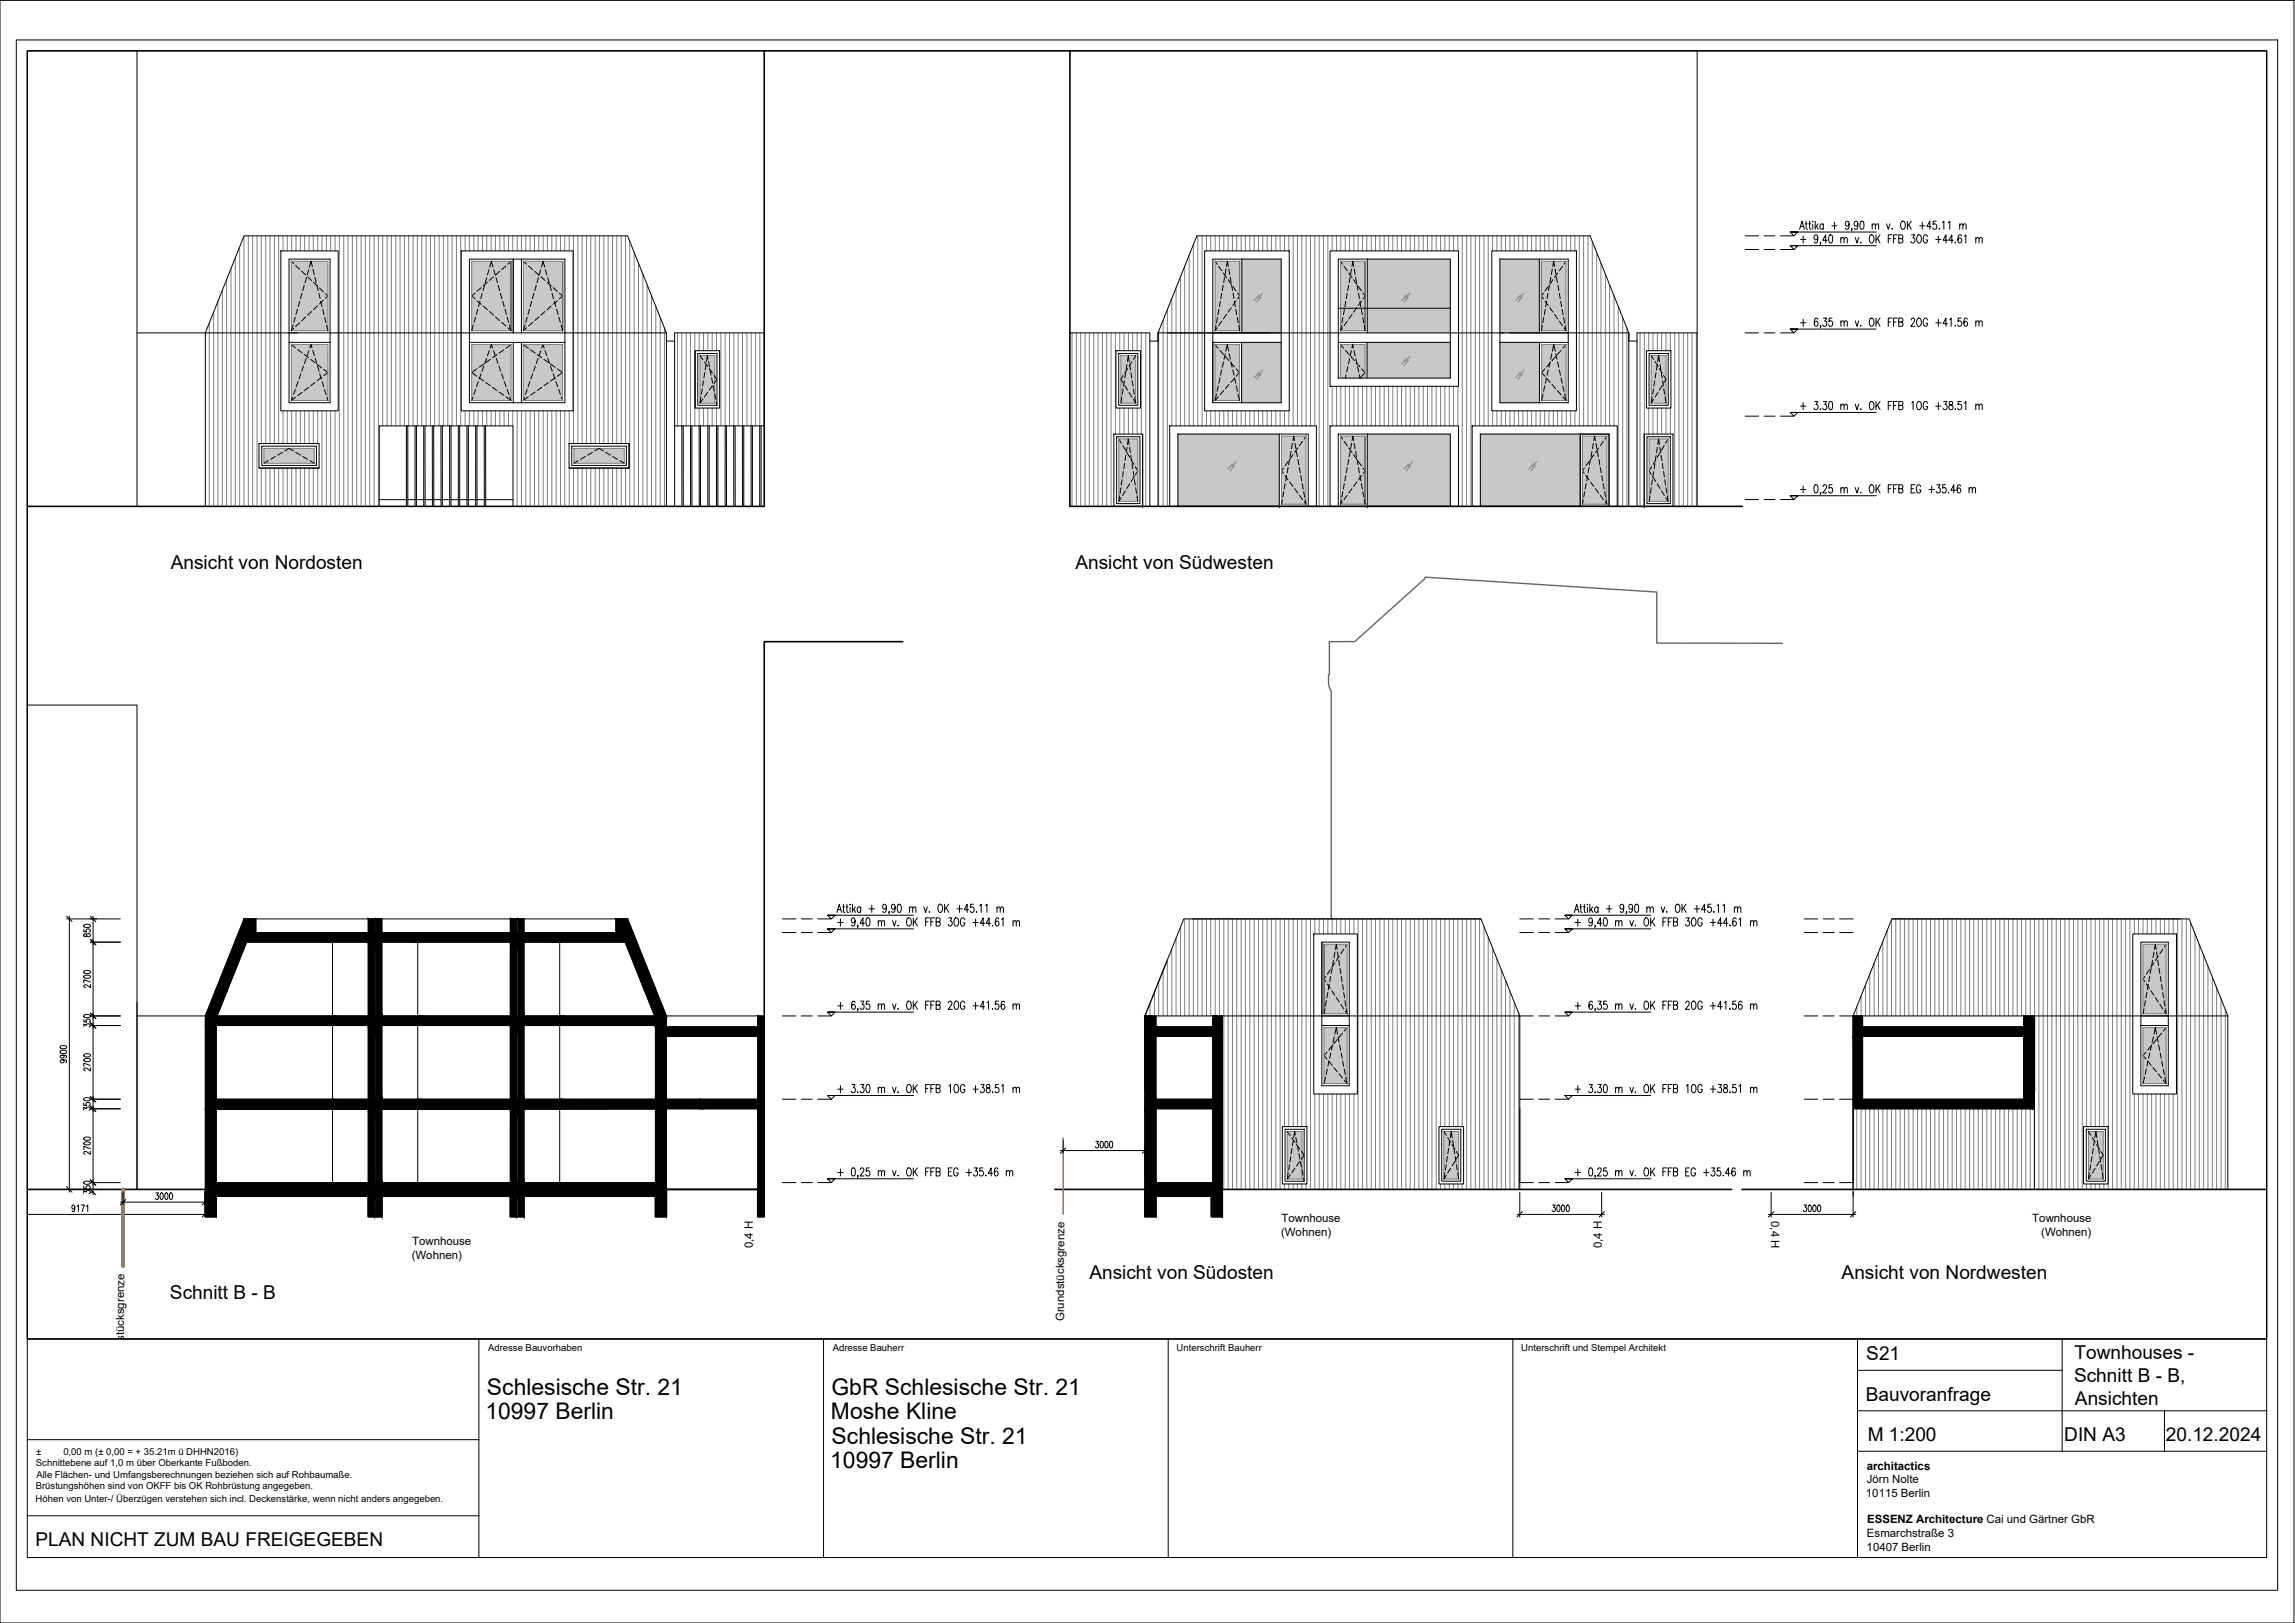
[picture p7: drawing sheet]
<svg xmlns="http://www.w3.org/2000/svg" width="420mm" height="297mm" viewBox="0 0 420 297" stroke-linecap="round" stroke-linejoin="round" font-family="sans-serif">
<defs><g id="words">
<g font-size="4.2">
<text x="89.2" y="255.3">Schlesische Str. 21</text>
<text x="152.2" y="255.3">GbR Schlesische Str. 21</text>
<text x="88.9" y="259.8">10997 Berlin</text>
<text x="152.1" y="259.8">Moshe Kline</text>
<text x="152" y="268.7">10997 Berlin</text>
<text x="152.3" y="264.2">Schlesische Str. 21</text>
</g>
<text font-size="4" x="17.3" y="204.6" transform="rotate(-90 17.3 204.6)">350</text>
<g font-size="3.5">
<text x="31.3" y="104.1">Ansicht von Nordosten</text>
<text x="196.9" y="104.2">Ansicht von Südwesten</text>
<text x="31.1" y="237.7">Schnitt B - B</text>
<text x="199.4" y="234.2">Ansicht von Südosten</text>
<text x="337.2" y="234.1">Ansicht von Nordwesten</text>
<text x="341.7" y="248.9">S21</text>
<text x="379.8" y="248.8">Townhouses -</text>
<text x="341.6" y="256.3">Bauvoranfrage</text>
<text x="379.7" y="253">Schnitt B - B,</text>
<text x="379.9" y="257.1">Ansichten</text>
<text x="341.9" y="263.7">M 1:200</text>
<text x="377.9" y="263.7">DIN A3</text>
<text x="396.5" y="263.7">20.12.2024</text>
<text x="6.5" y="283">PLAN NICHT ZUM BAU FREIGEGEBEN</text>
</g>
<g font-size="2.1">
<text x="75.5" y="227.8">Townhouse</text>
<text x="234.5" y="226.2">(Wohnen)</text>
<text x="234.6" y="223.7">Townhouse</text>
<text x="324.2" y="223.5" transform="rotate(90 324.2 223.5)">0,4 H</text>
<text x="372.1" y="223.7">Townhouse</text>
<text x="373.7" y="226.2">(Wohnen)</text>
<text x="75.4" y="230.3">(Wohnen)</text>
<text x="137.8" y="228.4" transform="rotate(-90 137.8 228.4)">0,4 H</text>
<text x="293.2" y="228.4" transform="rotate(-90 293.2 228.4)">0,4 H</text>
<text x="194.8" y="241.8" transform="rotate(-90 194.8 241.8)">Grundstücksgrenze</text>
<text x="22.7" y="251.3" transform="rotate(-90 22.7 251.3)">Grundstücksgrenze</text>
<text x="341.8" y="269">architactics</text>
<text x="341.6" y="274">10115 Berlin</text>
<text x="341.8" y="271.5">Jörn Nolte</text>
<text x="341.8" y="281.3">Esmarchstraße 3</text>
<text x="341.8" y="278.8">ESSENZ Architecture Cai und Gärtner GbR</text>
<text x="341.7" y="283.8">10407 Berlin</text>
</g>
<g font-size="1.7">
<text x="89.3" y="247.3">Adresse Bauvorhaben</text>
<text x="152.4" y="247.3">Adresse Bauherr</text>
<text x="215.4" y="247.3">Unterschrift Bauherr</text>
<text x="278.5" y="247.3">Unterschrift und Stempel Architekt</text>
<text x="6.6" y="268.4">Schnittebene auf 1,0 m über Oberkante Fußboden.</text>
<text x="6.6" y="266.2">±</text>
<text x="11.6" y="266.2">0,00 m (± 0,00 = + 35.21m ü DHHN2016)</text>
<text x="6.5" y="274.9">Höhen von Unter-/ Überzügen verstehen sich incl. Deckenstärke, wenn nicht anders angegeben.</text>
<text x="6.5" y="272.6">Brüstungshöhen sind von OKFF bis OK Rohbrüstung angegeben.</text>
<text x="6.7" y="270.5">Alle Flächen- und Umfangsberechnungen beziehen sich auf Rohbaumaße.</text>
</g>
</g></defs>
<!-- layer: A-DEMO-PATT -->
<g fill="#000" stroke="#000" stroke-width=".18">
<path d="M76.5 203h16.9zM69.9 216.5h6.6zM95.9 216.5l6.6-.1zM102.5 202.9h17.5zM120 216.4h2z"/>
<path d="M43 172.4l-1.4 9 3.5-9zM43 172.4l-1.4 9h-2.2z"/>
<path d="M44.7 168.2l2.1 2.5v-2.5zM44.7 168.2l2.1 2.5h-3.1z"/>
<path d="M43.7 170.7l17.2 1.7v-1.7zM43.7 170.7l17.2 1.7h-17.9z"/>
<path d="M67.4 168.2l1.2 2.5v-2.5zM67.4 168.2l1.2 2.5h-1.2z"/>
<path d="M67.4 172.4l1.2 13.5v-13.5zM67.4 172.4l1.2 13.5h-1.2z"/>
<path d="M68.8 168.2l1.1 2.5v-2.5zM68.8 168.2l1.1 2.5h-1.1z"/>
<path d="M68.8 172.4l1.1 13.5v-13.5zM68.8 172.4l1.1 13.5h-1.1z"/>
<path d="M60.9 170.7l15.6 1.7v-1.7zM60.9 170.7l15.6 1.7h-15.6z"/>
<path d="M93.4 168.2l1.2 2.5v-2.5zM93.4 168.2l1.2 2.5h-1.2z"/>
<path d="M93.4 172.4l1.2 13.5v-13.5zM93.4 172.4l1.2 13.5h-1.2z"/>
<path d="M94.8 168.2l1.1 2.5v-2.5zM94.8 168.2l1.1 2.5h-1.1z"/>
<path d="M94.8 172.4l1.1 13.5v-13.5zM94.8 172.4l1.1 13.5h-1.1z"/>
<path d="M76.5 170.7l26 1.7v-1.7zM76.5 170.7l26 1.7h-26z"/>
<path d="M112.8 168.2l3.1 2.5-1-2.5zM112.8 168.2l3.1 2.5h-3.1z"/>
<path d="M102.5 170.7l14.1 1.7-.7-1.7zM102.5 170.7l14.1 1.7h-14.1z"/>
<path d="M114.4 172.4l5.6 8.6-3.4-8.6zM114.4 172.4l5.6 8.6h-2.1z"/>
<path d="M37.6 187.7l2 13.5v-13.5zM37.6 187.7l2 13.5h-2z"/>
<path d="M39.4 181.4l.4 4.5 1.8-4.5zM39.4 181.4l.4 4.5h-2.2z"/>
<path d="M37.6 185.9l23.3 1.8v-1.8zM37.6 185.9l23.3 1.8h-23.3z"/>
<path d="M67.4 187.7l1.2 13.5v-13.5zM67.4 187.7l1.2 13.5h-1.2z"/>
<path d="M68.8 187.7l1.1 13.5v-13.5zM68.8 187.7l1.1 13.5h-1.1z"/>
<path d="M60.9 185.9l15.6 1.8v-1.8zM60.9 185.9l15.6 1.8h-15.6z"/>
<path d="M93.4 187.7l1.2 13.5v-13.5zM93.4 187.7l1.2 13.5h-1.2z"/>
<path d="M94.8 187.7l1.1 13.5v-13.5zM94.8 187.7l1.1 13.5h-1.1z"/>
<path d="M76.5 185.9l26 1.8v-1.8zM76.5 185.9l26 1.8h-26z"/>
<path d="M117.9 181l2.3 .4-.2-.4zM117.9 181l2.3 .4h-2.2z"/>
<path d="M118 181.4l4 4.5-1.8-4.5zM118 181.4l4 4.5h-2.2z"/>
<path d="M102.5 185.9l19.5 1.8v-1.8zM102.5 185.9l19.5 1.8h-19.5z"/>
<path d="M120 187.7l2 .2v-.2zM120 187.7l2 .2h-2z"/>
<path d="M120 189.7l2 11.5v-11.5zM120 189.7l2 11.5h-2z"/>
<path d="M120 187.9l3.5 1.8-.7-1.8zM120 187.9l3.5 1.8h-3.5z"/>
<path d="M138.7 185.9l1.2 2v-2zM138.7 185.9l1.2 2h-1.2z"/>
<path d="M122.8 187.9l17.1 1.8v-1.8zM122.8 187.9l17.1 1.8h-16.4z"/>
<path d="M138.7 189.7l1.2 11.5v-11.5zM138.7 189.7l1.2 11.5h-1.2z"/>
<path d="M209.6 185.9l2 2v-2zM209.6 185.9l2 2h-2z"/>
<path d="M209.6 189.7l2 11.5v-11.5zM209.6 189.7l2 11.5h-2z"/>
<path d="M222 185.9l1.8 2v-2zM222 185.9l1.8 2h-1.8z"/>
<path d="M209.6 187.9l14.2 1.8v-1.8zM209.6 187.9l14.2 1.8h-14.2z"/>
<path d="M222 189.7l1.8 11.5v-11.5zM222 189.7l1.8 11.5h-1.8z"/>
<path d="M339.3 185.9l1.7 2v-2zM339.3 185.9l1.7 2h-1.7z"/>
<path d="M339.3 189.7l1.7 11.5v-11.5zM339.3 189.7l1.7 11.5h-1.7z"/>
<path d="M370.5 185.9l1.9 2v-2zM370.5 185.9l1.9 2h-1.9z"/>
<path d="M339.3 187.9l33.1 1.8v-1.8zM339.3 187.9l33.1 1.8h-33.1z"/>
<path d="M370.5 189.7l1.9 11.5v-11.5zM370.5 189.7l1.9 11.5h-1.9z"/>
<path d="M37.6 203h23.3zM37.6 203h23.3z"/>
<path d="M37.6 203h23.3zM37.6 203h23.3z"/>
<path d="M37.6 203h23.3zM37.6 203h23.3z"/>
<path d="M37.6 203l2 13.5v-13.5zM37.6 203l2 13.5h-2z"/>
<path d="M37.6 218.9l2 3.8v-3.8zM37.6 218.9l2 3.8h-2z"/>
<path d="M60.9 203h15.6zM60.9 203h15.6z"/>
<path d="M60.9 203h15.6zM60.9 203h15.6z"/>
<path d="M37.6 201.2l23.3 1.8v-1.8zM37.6 201.2l23.3 1.8h-23.3z"/>
<path d="M60.9 203h9zM60.9 203h9z"/>
<path d="M37.6 203h23.3zM37.6 203h23.3z"/>
<path d="M37.6 216.5l23.3 2.4v-2.4zM37.6 216.5l23.3 2.4h-23.3z"/>
<path d="M67.4 216.5h1.2zM67.4 216.5h1.2z"/>
<path d="M67.4 216.5h9.1zM67.4 216.5h9.1z"/>
<path d="M60.9 203h7.7zM60.9 203h7.9z"/>
<path d="M60.9 203h7.7zM60.9 203h7.7z"/>
<path d="M67.4 203l1.2 13.5v-13.5zM67.4 203l1.2 13.5h-1.2z"/>
<path d="M67.4 218.9l1.2 3.8v-3.8zM67.4 218.9l1.2 3.8h-1.2z"/>
<path d="M68.8 216.5h1.1zM68.8 216.5h1.1z"/>
<path d="M68.8 216.5h7.7zM68.8 216.5h7.7z"/>
<path d="M60.9 203h9zM60.9 203h15.6z"/>
<path d="M68.8 203l1.1 13.5v-13.5zM68.8 203l1.1 13.5h-1.1z"/>
<path d="M68.8 218.9l1.1 3.8v-3.8zM68.8 218.9l1.1 3.8h-1.1z"/>
<path d="M60.9 201.2l15.6 1.8v-1.8zM60.9 201.2l15.6 1.8h-15.6z"/>
<path d="M76.5 203h18.1zM76.5 203h18.1z"/>
<path d="M76.5 216.5h26zM76.5 216.5h26z"/>
<path d="M68.8 216.5h7.7zM68.6 216.5h7.9z"/>
<path d="M76.5 216.5h26zM76.5 216.5h26z"/>
<path d="M60.9 216.5l15.6 2.4v-2.4zM60.9 216.5l15.6 2.4h-15.6z"/>
<path d="M93.4 216.5h1.2zM93.4 216.5h1.2z"/>
<path d="M93.4 216.5h9.1zM93.4 216.5h9.1z"/>
<path d="M76.5 203h18.1zM76.5 203h18.3z"/>
<path d="M93.4 203l1.2 13.5v-13.5zM93.4 203l1.2 13.5h-1.2z"/>
<path d="M93.4 218.9l1.2 3.8v-3.8zM93.4 218.9l1.2 3.8h-1.2z"/>
<path d="M94.8 203h1.1zM94.8 203h1.1z"/>
<path d="M94.8 216.5h7.7zM94.8 216.5h7.7z"/>
<path d="M76.5 203h19.4zM76.5 203h19.4zM76.5 203h19.4zM76.5 203h26z"/>
<path d="M94.8 203l1.1 13.4v-13.4zM94.8 203l1.1 13.4h-1.1z"/>
<path d="M94.8 216.4l1.1 .1zM94.8 216.4l1.1 .1z"/>
<path d="M94.8 218.9l1.1 3.8v-3.8zM94.8 218.9l1.1 3.8h-1.1z"/>
<path d="M76.5 201.2l26 1.8v-1.8zM76.5 201.2l26 1.8h-26z"/>
<path d="M94.8 216.5h7.7zM94.6 216.5h7.9z"/>
<path d="M93.4 216.5h9.1zM76.5 216.5h26z"/>
<path d="M76.5 216.5l26 2.4v-2.4zM76.5 216.5l26 2.4h-26z"/>
<path d="M120 202.9l2 .1zM120 202.9l2 .1z"/>
<path d="M120 203l2 13.4v-13.4zM120 203l2 13.4h-2zM102.5 216.4h19.5z"/>
<path d="M102.5 216.4l19.5 1.3v-1.3zM102.5 216.4l19.5 1.3h-19.5z"/>
<path d="M102.5 217.7l19.5 1.2v-1.2zM102.5 217.7l19.5 1.2h-19.5z"/>
<path d="M120 218.9l2 3.8v-3.8zM120 218.9l2 3.8h-2z"/>
<path d="M102.5 201.2l26.3 1.7-.7-1.7zM102.5 201.2l26.3 1.7h-26.3z"/>
<path d="M128.1 201.2l11.8 1.7v-1.7zM128.1 201.2l11.8 1.7h-11.1z"/>
<path d="M138.7 202.9l1.2 19.8v-19.8zM138.7 202.9l1.2 19.8h-1.2z"/>
<path d="M209.6 202.9l2 13.5v-13.5zM209.6 202.9l2 13.5h-2z"/>
<path d="M209.6 218.9l2 3.8v-3.8zM209.6 218.9l2 3.8h-2z"/>
<path d="M209.6 201.2l14.2 1.7v-1.7zM209.6 201.2l14.2 1.7h-14.2z"/>
<path d="M222 202.9l1.8 13.5v-13.5zM222 202.9l1.8 13.5h-1.8z"/>
<path d="M209.6 216.4l14.2 1.3v-1.3zM209.6 216.4l14.2 1.3h-14.2z"/>
<path d="M209.6 217.7l14.2 1.2v-1.2zM209.6 217.7l14.2 1.2h-14.2z"/>
<path d="M221.8 218.9l2 3.8v-3.8zM221.8 218.9l2 3.8h-2z"/>
<path d="M339.3 201.2l33.1 1.7v-1.7zM339.3 201.2l33.1 1.7h-33.1z"/>
</g>
<g fill="none" stroke="#808080" stroke-width=".18">
<path d="M38.3 59.1v33.6M39.1 57.1v35.6M39.9 55.1v37.6M40.7 53.2v39.5M41.5 51.2v41.5M42.3 49.2v43.5M43.1 47.2v45.5M43.9 45.2v47.5M44.7 43.2v49.5M45.5 43.2v49.5M46.2 43.2v49.5M47.1 43.2v49.5"/>
<path d="M47.8 43.2v38M48.6 43.2v38M49.4 43.2v38M50.2 43.2v38M51 43.2v38M51.8 43.2v2.7M52.6 43.2v2.7M53.3 47.8h6.7v12.7h-6.7zM53.4 43.2v2.7M54.2 43.2v2.7M55 43.2v2.7M55.8 43.2v2.7"/>
<path d="M56.6 43.2v2.7M57.4 43.2v2.7M58.2 43.2v2.7M58.9 43.2v2.7M59.8 43.2v2.7M60.5 43.2v2.7M61.3 43.2v2.7M62.1 43.2v49.5M62.9 43.2v49.5M63.7 43.2v49.5M64.5 43.2v49.5M65.3 43.2v49.5"/>
<path d="M66.1 43.2v49.5M66.9 43.2v49.5M67.7 43.2v49.5M68.5 43.2v49.5M69.3 43.2v49.5M70.1 43.2v34.7M70.9 43.2v34.7M71.6 43.2v34.7M72.5 43.2v34.7M73.2 43.2v34.7M74 43.2v34.7M74.8 43.2v34.7"/>
<path d="M75.6 43.2v34.7M76.4 43.2v34.7M77.2 43.2v34.7M78 43.2v34.7M78.8 43.2v34.7M79.6 43.2v34.7M80.4 43.2v34.7M81.2 43.2v34.7M82 43.2v34.7M82.8 43.2v34.7M83.6 43.2v34.7M84.3 43.2v34.7"/>
<path d="M85.2 43.2v2.7M85.9 43.2v2.7M86.4 47.8h7.2v12.7h-7.2zM86.7 43.2v2.7M87.5 43.2v2.7M88.3 43.2v2.7M89.1 43.2v2.7M89.9 43.2v2.7M90.7 43.2v2.7M91.5 43.2v2.7M92.3 43.2v2.7M93.1 43.2v2.7"/>
<path d="M93.9 43.2v2.7M94.7 43.2v2.7M95.5 43.2v2.7M95.8 47.8h7.2v12.7h-7.2zM96.3 43.2v2.7M97 43.2v2.7M97.9 43.2v2.7M98.6 43.2v2.7M99.4 43.2v2.7M100.2 43.2v2.7M101 43.2v2.7M101.8 43.2v2.7"/>
<path d="M102.6 43.2v2.7M103.4 43.2v2.7M104.2 43.2v2.7M105 43.2v38M105.8 43.2v38M106.6 43.2v38M107.4 43.2v38M108.2 43.2v38M109 43.2v38M109.7 43.2v38M110.6 43.2v38M111.3 43.2v38"/>
<path d="M112.1 43.2v38M112.9 43.2v38M113.7 43.2v38M114.5 43.2v38M115.3 44.2v48.5M116.1 46.2v46.5M116.9 48.2v44.5M117.7 50.1v42.6M118.5 52.1v40.6M119.3 54.1v38.6M120.1 56.1v36.6M120.9 58.1v34.6"/>
<path d="M212.9 58.6v34.1M213.7 56.6v36.1M214.5 54.6v23.3M215.3 52.6v25.3M216.1 50.7v27.2M216.9 48.7v29.2M217.7 46.7v31.2M218.5 44.7v33.2M219.3 43.2v34.7M220.1 43.2v34.7M220.9 43.2v2.7M221.7 43.2v2.7"/>
<path d="M222.5 47.8h4.4v12.7h-4.4zM222.5 43.2v2.7M223.2 43.2v2.7M224 43.2v2.7M224.8 43.2v2.7M225.6 43.2v2.7M226.4 43.2v2.7M227.2 43.2v2.7M228 43.2v2.7M228.8 43.2v2.7M229.6 43.2v2.7M230.4 43.2v2.7"/>
<path d="M230.5 54l-.8 1M230.8 54.3l-.8 1M231.1 53.6l-.8 1M231.2 43.2v2.7M232 43.2v2.7M232.8 43.2v2.7M233.6 43.2v2.7M234.4 43.2v2.7M235.2 43.2v2.7M235.9 43.2v2.7M236.7 43.2v34.7M237.5 43.2v34.7"/>
<path d="M238.3 43.2v34.7M239.1 43.2v34.7M239.9 43.2v34.7M240.7 43.2v34.7M241.5 43.2v49.5M242.3 43.2v49.5M243.1 43.2v49.5M243.9 43.2v2.7M244.7 43.2v2.7M245.4 47.8h4.5v12.7h-4.5zM245.5 43.2v2.7M246.3 43.2v2.7"/>
<path d="M247.1 43.2v2.7M247.9 43.2v2.7M248.6 43.2v2.7M249.4 43.2v2.7M250.2 43.2v2.7M251 43.2v2.7M251.8 43.2v2.7M252.6 43.2v2.7M253.4 43.2v2.7M254.2 43.2v2.7M255 43.2v2.7M255.8 43.2v2.7"/>
<path d="M256.6 43.2v2.7M257.4 43.2v2.7M257.5 54l-.8 1M257.9 54.3l-.9 1M258.1 53.6l-.8 1M258.2 43.2v2.7M259 43.2v2.7M259.8 43.2v2.7M260.6 43.2v2.7M261.3 43.2v2.7M262.1 43.2v2.7M262.9 43.2v2.7"/>
<path d="M263.7 43.2v2.7M264.5 43.2v2.7M265.3 43.2v2.7M266.1 43.2v2.7M266.9 43.2v2.7M267.7 43.2v49.5M268.5 43.2v49.5M269.3 43.2v49.5M270.1 43.2v34.7M270.9 43.2v34.7M271.7 43.2v34.7M272.5 43.2v34.7"/>
<path d="M273.3 43.2v2.7M274 43.2v2.7M274.8 43.2v2.7M275.6 43.2v2.7M276.4 43.2v2.7M277.2 43.2v2.7M278 43.2v2.7M278.3 54l-.8 1M278.7 54.3l-.8 1M278.8 43.2v2.7M279 53.6l-.8 1M279.6 43.2v2.7"/>
<path d="M280.4 43.2v2.7M281.2 43.2v2.7M282 43.2v2.7M282.2 47.8h4.5v12.7h-4.5zM282.8 43.2v2.7M283.6 43.2v2.7M284.4 43.2v2.7M285.2 43.2v2.7M286 43.2v2.7M286.7 43.2v2.7M287.5 43.2v2.7M288.3 43.2v2.7"/>
<path d="M289.1 43.2v34.7M289.9 43.2v34.7M290.7 43.2v34.7M291.5 44.2v33.7M292.3 46.2v31.7M293.1 48.2v29.7M293.9 50.2v27.7M294.7 52.1v25.8M295.5 54.1v23.8M296.3 56.1v36.6M297.1 58.1v34.6M51.8 75.2v6"/>
<path d="M52.6 75.2v6M53.3 63.1h6.7v10.2h-6.7zM53.4 75.2v6M54.2 75.2v6M55 75.2v6M55.8 75.2v6M56.6 75.2v6M57.4 75.2v6M58.2 75.2v6M58.9 75.2v17.5M59.8 75.2v17.5M60.5 75.2v17.5"/>
<path d="M61.3 75.2v17.5M85.2 75.2v2.7M85.9 75.2v2.7M86.4 63.1h7.2v10.2h-7.2zM86.7 75.2v2.7M87.5 75.2v2.7M88.3 75.2v2.7M89.1 75.2v2.7M89.9 75.2v2.7M90.7 75.2v2.7M91.5 75.2v2.7M92.3 75.2v2.7"/>
<path d="M93.1 75.2v2.7M93.9 75.2v2.7M94.7 75.2v17.5M95.5 75.2v17.5M95.8 63.1h7.2v10.2h-7.2zM96.3 75.2v17.5M97 75.2v17.5M97.9 75.2v17.5M98.6 75.2v17.5M99.4 75.2v17.5M100.2 75.2v17.5M101 75.2v17.5"/>
<path d="M101.8 75.2v17.5M102.6 75.2v17.5M103.4 75.2v17.5M104.2 75.2v6M121.6 60.1v32.6M124 60.9v17M124.8 60.9v17M125.6 60.9v17M126.4 60.9v17M127.2 60.9v17M128 60.9v3.3M128 74.7v3.2"/>
<path d="M128.1 65.1h2.8v8.7h-2.8zM128.8 60.9v3.3M128.8 74.7v3.2M129.6 60.9v3.3M129.6 74.7v3.2M130.4 60.9v3.3M130.4 74.7v3.2M131.2 60.9v3.3M131.2 74.7v3.2M132 60.9v17M132.8 60.9v17M133.6 60.9v17"/>
<path d="M134.3 60.9v17M135.1 60.9v17M135.9 60.9v17M136.7 60.9v17M137.5 60.9v17M138.3 60.9v17M139.1 60.9v17M139.9 60.9v17M196.3 60.9v31.8M197.1 60.9v31.8M197.8 60.9v31.8M198.6 60.9v31.8"/>
<path d="M199.4 60.9v31.8M200.2 60.9v31.8M201 60.9v31.8M201.8 60.9v31.8M202.6 60.9v31.8M203.4 60.9v31.8M204.2 60.9v18.5M205 60.9v3.3M205 74.7v4.7M205.2 65.1h2.7v8.7h-2.7zM205.8 60.9v3.3M205.8 74.7v4.7"/>
<path d="M206.6 60.9v3.3M206.6 74.7v4.7M207.4 60.9v3.3M207.4 74.7v4.7M208.2 60.9v3.3M208.2 74.7v4.7M209 60.9v18.5M209.8 60.9v31.8M212.1 60.6v32.1M220.9 75.2v2.7M221.7 75.2v2.7M222.4 63.1h4.5v10.2h-4.5z"/>
<path d="M222.5 75.2v2.7M223.2 75.2v2.7M224 75.2v2.7M224.8 75.2v2.7M225.6 75.2v2.7M226.4 75.2v2.7M227.2 75.2v2.7M228 75.2v2.7M228.8 75.2v2.7M229.6 75.2v2.7M230.4 75.2v2.7M230.5 68.1l-.8 1"/>
<path d="M230.8 68.5l-.8 .9M231.1 67.7l-.8 1M231.2 75.2v2.7M232 75.2v2.7M232.8 75.2v2.7M233.6 75.2v2.7M234.4 75.2v2.7M234.6 79.8h4.5v12.5h-4.5zM235.2 75.2v2.7M235.9 75.2v2.7M243.9 70.7v7.2M244.7 70.7v7.2"/>
<path d="M245.4 69.2v-6.1h4.5v6.1M245.4 79.8h4.5v12.5h-4.5zM245.5 70.7v7.2M246.3 70.7v7.2M247.1 70.7v7.2M247.9 70.7v7.2M248.6 70.7v7.2M249.4 70.7v7.2M250.2 70.7v7.2M251 70.7v7.2M251.8 70.7v7.2M252.6 70.7v7.2"/>
<path d="M253.4 70.7v7.2M254.2 70.7v7.2M255 70.7v7.2M255.8 70.7v7.2M256.6 70.7v7.2M257.4 70.7v7.2M257.5 65.6l-.8 1M257.9 66l-.9 .9M258.1 65.2l-.8 1M258.2 70.7v7.2M259 70.7v7.2M259.8 70.7v7.2"/>
<path d="M260.6 70.7v7.2M261.3 70.7v7.2M262.1 70.7v7.2M262.9 70.7v7.2M263.7 70.7v7.2M264.5 70.7v7.2M265.3 70.7v7.2M266.1 70.7v7.2M266.9 70.7v7.2M273.3 75.2v2.7M274 75.2v2.7M274.8 75.2v2.7"/>
<path d="M275.6 75.2v2.7M276.4 75.2v2.7M277.2 75.2v2.7M278 75.2v2.7M278.3 68.1l-.8 1M278.7 68.5l-.8 .9M278.8 75.2v2.7M279 67.7l-.8 1M279.6 75.2v2.7M280.4 75.2v2.7M281.2 75.2v2.7M282 75.2v2.7"/>
<path d="M282.2 63.1h4.5v10.2h-4.5zM282.8 75.2v2.7M283.6 75.2v2.7M284.4 75.2v2.7M285.2 75.2v2.7M286 75.2v2.7M286.7 75.2v2.7M287.5 75.2v2.7M288.3 75.2v2.7M289.7 79.8h4.5v12.5h-4.5zM297.9 60.1v32.6M300.2 60.9v31.8"/>
<path d="M301 60.9v18.5M301.8 60.9v3.3M301.8 74.7v4.7M302.3 65.1h2.7v8.7h-2.7zM302.6 60.9v3.3M302.6 74.7v4.7M303.4 60.9v3.3M303.4 74.7v4.7M304.2 60.9v3.3M304.2 74.7v4.7M305 60.9v3.3M305 74.7v4.7"/>
<path d="M305.8 60.9v3.3M305.8 74.7v4.7M306.6 60.9v31.8M307.4 60.9v31.8M308.2 60.9v31.8M309 60.9v31.8M309.8 60.9v31.8M310.6 60.9v31.8M47.8 85.7v7M48.3 82.1h9.2v2.7h-9.2zM48.6 85.7v7M49.4 85.7v7"/>
<path d="M50.2 85.7v7M51 85.7v7M51.8 85.7v7M52.6 85.7v7M53.4 85.7v7M54.2 85.7v7M55 85.7v7M55.8 85.7v7M56.6 85.7v7M57.4 85.7v7M58.2 85.7v7M104.2 85.7v7"/>
<path d="M105 85.7v7M105.1 82.1h9.2v2.7h-9.2zM105.8 85.7v7M106.6 85.7v7M107.4 85.7v7M108.2 85.7v7M109 85.7v7M109.7 85.7v7M110.6 85.7v7M111.3 85.7v7M112.1 85.7v7M112.9 85.7v7"/>
<path d="M113.7 85.7v7M114.5 85.7v7M204.8 80.3h3.5v11.5h-3.5zM225.6 84.9l-.8 1M226 85.2l-.8 1M226.3 84.5l-.8 1M257.9 84.9l-.8 1M258.3 85.2l-.8 1M258.6 84.5l-.9 1M280.7 84.9l-.8 1M281.1 85.2l-.8 1M281.3 84.5l-.8 1"/>
<path d="M301.9 80.3h3.5v11.5h-3.5zM212.1 179.6v6.3M212.9 177.6v8.3M213.7 175.7v10.2M214.5 173.7v12.2M215.3 171.7v14.2M216.1 169.7v16.2M216.9 168.2v17.7M217.7 168.2v17.7M218.5 168.2v17.7M219.3 168.2v17.7M220.1 168.2v17.7"/>
<path d="M220.9 168.2v17.7M221.7 168.2v17.7M222.5 168.2v17.7M223.2 168.2v17.7M224 168.2v49.5M224.8 168.2v49.5M225.6 168.2v49.5M226.4 168.2v49.5M227.2 168.2v49.5M228 168.2v49.5M228.8 168.2v49.5M229.6 168.2v49.5"/>
<path d="M230.4 168.2v49.5M231.2 168.2v49.5M232 168.2v49.5M232.8 168.2v49.5M233.6 168.2v49.5M234.4 168.2v49.5M235.2 168.2v38M235.9 168.2v38M236.7 168.2v38M237.5 168.2v38M238.3 168.2v38M239.1 168.2v38"/>
<path d="M239.9 168.2v49.5M240.7 168.2v2.7M241.5 168.2v2.7M242.3 168.2v2.7M242.4 172.8h4.2v12.7h-4.2zM243.1 168.2v2.7M243.9 168.2v2.7M244.7 168.2v2.7M245.5 168.2v2.7M246.3 168.2v2.7M247.1 168.2v2.7M247.9 168.2v2.7"/>
<path d="M248.6 168.2v49.5M249.4 168.2v49.5M250.2 168.2v49.5M251 168.2v49.5M251.8 168.2v49.5M252.6 168.2v49.5M253.4 168.2v49.5M254.2 168.2v49.5M255 168.2v49.5M255.8 168.2v49.5M256.6 168.2v49.5M257.4 168.2v49.5"/>
<path d="M258.2 168.2v49.5M259 168.2v49.5M259.8 168.2v49.5M260.6 168.2v49.5M261.3 168.2v49.5M262.1 168.2v49.5M262.9 168.2v49.5M263.7 168.2v38M264.5 168.2v38M265.3 168.2v38M266.1 168.2v38M266.9 168.2v38"/>
<path d="M267.7 168.2v38M268.5 168.2v49.5M269.3 168.2v49.5M270.1 168.2v49.5M270.9 168.2v49.5M271.7 169.5v48.2M272.5 171.5v46.2M273.3 173.5v44.2M274 175.5v42.2M274.8 177.5v40.2M275.6 179.5v38.2M342.3 178.3v7.6"/>
<path d="M343.1 176.3v9.6M343.9 174.3v11.6M344.7 172.3v13.6M345.5 170.3v15.6M346.3 168.3v17.6M347.1 168.2v17.7M347.9 168.2v17.7M348.7 168.2v17.7M349.5 168.2v17.7M350.2 168.2v17.7M351 168.2v17.7M351.8 168.2v17.7"/>
<path d="M352.6 168.2v17.7M353.4 168.2v17.7M354.2 168.2v17.7M355 168.2v17.7M355.8 168.2v17.7M356.6 168.2v17.7M357.4 168.2v17.7M358.2 168.2v17.7M359 168.2v17.7M359.8 168.2v17.7M360.6 168.2v17.7M361.4 168.2v17.7"/>
<path d="M362.2 168.2v17.7M362.9 168.2v17.7M363.7 168.2v17.7M364.5 168.2v17.7M365.3 168.2v17.7M366.1 168.2v17.7M366.9 168.2v17.7M367.7 168.2v17.7M368.5 168.2v17.7M369.3 168.2v17.7M370.1 168.2v17.7M370.9 168.2v17.7"/>
<path d="M371.7 168.2v17.7M372.5 168.2v49.5M373.3 168.2v49.5M374.1 168.2v49.5M374.9 168.2v49.5M375.6 168.2v49.5M376.4 168.2v49.5M377.2 168.2v49.5M378 168.2v49.5M378.8 168.2v49.5M379.6 168.2v49.5M380.4 168.2v49.5"/>
<path d="M381.2 168.2v49.5M382 168.2v38M382.8 168.2v38M383.6 168.2v38M384.4 168.2v38M385.2 168.2v38M386 168.2v49.5M386.8 168.2v49.5M387.6 168.2v49.5M388.3 168.2v49.5M389.1 168.2v49.5M389.9 168.2v49.5"/>
<path d="M390.7 168.2v2.7M391.5 168.2v2.7M392.3 168.2v2.7M392.3 172.8h4.3v12.7h-4.3zM393.1 168.2v2.7M393.9 168.2v2.7M394.7 168.2v2.7M395.5 168.2v2.7M396.3 168.2v2.7M397.1 168.2v2.7M397.9 168.2v2.7M398.7 168.2v49.5"/>
<path d="M399.5 168.2v49.5M400.3 168.2v49.5M401 168.9v48.8M401.8 170.9v46.8M402.6 172.9v44.8M403.4 174.9v42.8M404.2 176.9v40.8M405 178.8v38.9M209.8 185.6v.3M210.5 183.6v2.3M211.3 181.6v4.3M242.4 188.1h4.2v10.2h-4.2z"/>
<path d="M276.4 181.4v36.3M277.2 183.4v34.3M278 185.4v32.3M339.9 184.2v1.7M340.7 182.3v3.6M341.5 180.3v5.6M392.3 188.1h4.3v10.2h-4.3zM405.8 180.8v36.9M406.6 182.8v34.9M407.4 184.8v32.9M235.2 216.7v1M235.7 207.1h2.7v8.7h-2.7z"/>
<path d="M235.9 216.7v1M236.7 216.7v1M237.5 216.7v1M238.3 216.7v1M239.1 216.7v1M240.7 200.2v17.5M241.5 200.2v17.5M242.3 200.2v17.5M243.1 200.2v17.5M243.9 200.2v17.5M244.7 200.2v17.5M245.5 200.2v17.5"/>
<path d="M246.3 200.2v17.5M247.1 200.2v17.5M247.9 200.2v17.5M263.7 216.7v1M264.4 207.1h2.6v8.7h-2.6zM264.5 216.7v1M265.3 216.7v1M266.1 216.7v1M266.9 216.7v1M267.7 216.7v1M339.9 202.9v14.8M340.7 202.9v14.8"/>
<path d="M341.5 202.9v14.8M342.3 202.9v14.8M343.1 202.9v14.8M343.9 202.9v14.8M344.7 202.9v14.8M345.5 202.9v14.8M346.3 202.9v14.8M347.1 202.9v14.8M347.9 202.9v14.8M348.7 202.9v14.8M349.5 202.9v14.8M350.2 202.9v14.8"/>
<path d="M351 202.9v14.8M351.8 202.9v14.8M352.6 202.9v14.8M353.4 202.9v14.8M354.2 202.9v14.8M355 202.9v14.8M355.8 202.9v14.8M356.6 202.9v14.8M357.4 202.9v14.8M358.2 202.9v14.8M359 202.9v14.8M359.8 202.9v14.8"/>
<path d="M360.6 202.9v14.8M361.4 202.9v14.8M362.2 202.9v14.8M362.9 202.9v14.8M363.7 202.9v14.8M364.5 202.9v14.8M365.3 202.9v14.8M366.1 202.9v14.8M366.9 202.9v14.8M367.7 202.9v14.8M368.5 202.9v14.8M369.3 202.9v14.8"/>
<path d="M370.1 202.9v14.8M370.9 202.9v14.8M371.7 202.9v14.8M382 216.7v1M382.4 207.1h2.6v8.7h-2.6zM382.8 216.7v1M383.6 216.7v1M384.4 216.7v1M385.2 216.7v1M390.7 200.2v17.5M391.5 200.2v17.5M392.3 200.2v17.5"/>
<path d="M393.1 200.2v17.5M393.9 200.2v17.5M394.7 200.2v17.5M395.5 200.2v17.5M396.3 200.2v17.5M397.1 200.2v17.5M397.9 200.2v17.5"/>
</g>
<g fill="#c7c8ca" stroke="#c7c8ca" stroke-width=".18">
<path d="M245.4 63.1l1.8 2h-1.8z"/>
<path d="M248.4 66.5l1.5 1.7z"/>
<path d="M249.9 68.2v1h-.9z"/>
<path d="M95.8 47.8l7.2 12.7v-12.7zM95.8 47.8l7.2 12.7h-7.2z"/>
<path d="M86.4 47.8l7.2 12.7v-12.7zM86.4 47.8l7.2 12.7h-7.2z"/>
<path d="M53.3 47.8l6.7 12.7v-12.7zM53.3 47.8l6.7 12.7h-6.7z"/>
<path d="M95.8 63.1l7.2 10.2v-10.2zM95.8 63.1l7.2 10.2h-7.2z"/>
<path d="M86.4 63.1l7.2 10.2v-10.2zM86.4 63.1l7.2 10.2h-7.2z"/>
<path d="M53.3 63.1l6.7 10.2v-10.2zM53.3 63.1l6.7 10.2h-6.7z"/>
<path d="M128.1 65.1l2.8 8.7v-8.7zM128.1 65.1l2.8 8.7h-2.8z"/>
<path d="M105.1 82.1l9.2 2.7v-2.7zM105.1 82.1l9.2 2.7h-9.2z"/>
<path d="M48.3 82.1l9.2 2.7v-2.7zM48.3 82.1l9.2 2.7h-9.2z"/>
<path d="M250.3 47.4l15.2 9v-9zM250.3 47.4l15.2 9h-15.2z"/>
<path d="M282.2 47.8l4.5 12.7v-12.7zM282.2 47.8l4.5 12.7h-4.5z"/>
<path d="M245.4 47.8l4.5 12.7v-12.7zM245.4 47.8l4.5 12.7h-4.5z"/>
<path d="M222.5 47.8l4.4 12.7v-12.7zM222.5 47.8l4.4 12.7h-4.4z"/>
<path d="M274.6 47.4l7.2 13.5v-13.5zM274.6 47.4l7.2 13.5h-7.2z"/>
<path d="M250.3 56.4l15.2 4.5v-4.5zM250.3 56.4l15.2 4.5h-15.2z"/>
<path d="M227.4 47.4l7.1 13.5v-13.5zM227.4 47.4l7.1 13.5h-7.1z"/>
<path d="M247.6 63.1h2.3zM247.6 63.1h2.3z"/>
<path d="M245.4 63.1h2.2zM245.4 63.1h2.2z"/>
<path d="M247.6 63.1l2.3 2v-2zM247.6 63.1l2.3 2h-1.8z"/>
<path d="M247.6 63.1l.5 2zM247.6 63.1l.5 2h-.9z"/>
<path d="M245.4 63.1l1.8 2 .4-2zM245.4 63.1l1.8 2z"/>
<path d="M247.2 65.1h.9zM247.2 65.1h.9z"/>
<path d="M245.4 65.1h1.8zM245.4 65.1h1.8z"/>
<path d="M247.2 65.1l1.2 1.4-.3-1.4zM247.2 65.1l1.2 1.4h-1.5z"/>
<path d="M248.1 65.1l1.8 1.4v-1.4zM248.1 65.1l1.8 1.4h-1.5z"/>
<path d="M245.4 65.1l1.5 1.4 .3-1.4zM245.4 65.1l1.5 1.4h-1.5z"/>
<path d="M248.4 66.5h1.5v1.7zM248.4 66.5l.4 1.7h1.1z"/>
<path d="M246.9 66.5l1.9 1.7-.4-1.7zM246.9 66.5l1.9 1.7h-2.3z"/>
<path d="M245.4 66.5l1.1 1.7 .4-1.7zM245.4 66.5l1.1 1.7h-1.1z"/>
<path d="M250.3 62.7l15.2 6.5v-6.5zM250.3 62.7l15.2 6.5h-15.2z"/>
<path d="M248.8 68.2l.2 1 .9-1zM248.8 68.2l.2 1z"/>
<path d="M246.5 68.2l2.5 1-.2-1zM246.5 68.2l2.5 1h-2.7z"/>
<path d="M245.4 68.2l.9 1 .2-1zM245.4 68.2l.9 1h-.9z"/>
<path d="M282.2 63.1l4.5 10.2v-10.2zM282.2 63.1l4.5 10.2h-4.5z"/>
<path d="M222.4 63.1l4.5 10.2v-10.2zM222.4 63.1l4.5 10.2h-4.5z"/>
<path d="M274.6 62.7l7.2 11v-11zM274.6 62.7l7.2 11h-7.2z"/>
<path d="M227.3 62.7l7.2 11v-11zM227.3 62.7l7.2 11h-7.2z"/>
<path d="M302.3 65.1l2.7 8.7v-8.7zM302.3 65.1l2.7 8.7h-2.7z"/>
<path d="M205.2 65.1l2.7 8.7v-8.7zM205.2 65.1l2.7 8.7h-2.7z"/>
<path d="M301.9 80.3l3.5 11.5v-11.5zM301.9 80.3l3.5 11.5h-3.5z"/>
<path d="M204.8 80.3l3.5 11.5v-11.5zM204.8 80.3l3.5 11.5h-3.5z"/>
<path d="M289.7 79.8l4.5 12.5v-12.5zM289.7 79.8l4.5 12.5h-4.5z"/>
<path d="M245.4 79.8l4.5 12.5v-12.5zM245.4 79.8l4.5 12.5h-4.5z"/>
<path d="M234.6 79.8l4.5 12.5v-12.5zM234.6 79.8l4.5 12.5h-4.5z"/>
<path d="M271 79.4l18.3 13.3v-13.3zM271 79.4l18.3 13.3h-18.3z"/>
<path d="M250.3 79.4l15.2 13.3v-13.3zM250.3 79.4l15.2 13.3h-15.2z"/>
<path d="M215.6 79.4l18.6 13.3v-13.3zM215.6 79.4l18.6 13.3h-18.6z"/>
<path d="M242.4 172.8l4.2 12.7v-12.7zM242.4 172.8l4.2 12.7h-4.2z"/>
<path d="M242.4 188.1l4.2 10.2v-10.2zM242.4 188.1l4.2 10.2h-4.2z"/>
<path d="M264.4 207.1l2.6 8.7v-8.7zM264.4 207.1l2.6 8.7h-2.6z"/>
<path d="M235.7 207.1l2.7 8.7v-8.7zM235.7 207.1l2.7 8.7h-2.7z"/>
<path d="M392.3 172.8l4.3 12.7v-12.7zM392.3 172.8l4.3 12.7h-4.3z"/>
<path d="M392.3 188.1l4.3 10.2v-10.2zM392.3 188.1l4.3 10.2h-4.3z"/>
<path d="M382.4 207.1l2.6 8.7v-8.7zM382.4 207.1l2.6 8.7h-2.6z"/>
</g>
<!-- layer: A-WALL-FULL-EXTR -->
<path d="M139.9 9.3v83.4h-134.9M195.9 9.3v83.4h123.1M165.3 117.4h-25.4v105.3h-1.2v-5h-16.7v5h-2v-3.8h-24.1v3.8h-2.5v-3.8h-23.5v3.8h-2.5v-3.8h-27.8v3.8h-2v-5h-32.6M122 217.7h16.7M193.1 217.7h16.5v5h2v-3.8h10.2v3.8h2v-5h93.2M318.9 217.7h96.1" fill="none" stroke="#000" stroke-width=".3"/>
<!-- layer: A-ANNO-DIMS -->
<g fill="none" stroke="#000" stroke-width=".18">
<path d="M12.2 168.2h9.8M12.7 167.7v50.5M15.3 170.1v.4l.6 .1a.35 .35 0 0 1 0-.5 .35 .35 0 0 1 .5 0 .35 .35 0 0 1-.1 .5M15.4 170.9v.5h.3a.4 .4 0 0 1 .4-.5 .4 .4 0 0 1 .4 .3 .42 .42 0 0 1-.5 .2 .42 .42 0 0 1-.3-.5zM15.4 169.3l.9-.1 .2 .3-.2 .2h-.7l-.2-.1zM15.4 178.6l.6-.1 .6 .2a.7 .7 0 0 1-1.3 0zM15.4 177.7l.6-.1 .6 .2a.7 .7 0 0 1-1.3 0zM16.5 172.4h5.6M16.6 179.7l-1.3-.4v.6M17 167.7v34M11 192.3l.7-.1 .4 .1 .1 .2a.66 .66 0 0 1-.6 .3 .66 .66 0 0 1-.6-.3zM11 191.5l1-.1 .1 .1 .1 .2-.2 .2h-.8l-.2-.1z"/>
<path d="M11.4 194l.3 .1a.34 .34 0 0 1-.3 .4 .34 .34 0 0 1-.4-.4l.4-.1a.59 .59 0 0 1 .8 .3l-.2 .2M11.4 193.1l.3 .1a.33 .33 0 0 1-.3 .5 .33 .33 0 0 1-.4-.5l.4-.1a.59 .59 0 0 1 .8 .3l-.2 .2M15.3 187.9v-.5l.5 .3a.34 .34 0 0 1 .5-.3 .34 .34 0 0 1 0 .6M15.3 186.6v.4l.6 .1a.34 .34 0 0 1 0-.5 .34 .34 0 0 1 .5 0 .34 .34 0 0 1-.1 .5M15.4 185.8l.9-.1 .2 .3-.2 .2h-.7l-.2-.1zM15.4 193.8l.6-.1 .6 .3a.7 .7 0 0 1-1.3 0zM15.4 193l.6-.1 .6 .2a.7 .7 0 0 1-1.3 0zM16.5 187.7h5.6M16.5 185.9h5.6M16.6 195.4v.6l-.8-.5a.27 .27 0 0 0-.4 .1 .27 .27 0 0 0 .2 .4M16.6 195l-1.3-.4v.6M16.6 180.2v.6l-.8-.5a.27 .27 0 0 0-.4 0 .27 .27 0 0 0 .2 .4"/>
<path d="M12.2 217.7h5.5M15.3 218.4v-.5l.5 .3a.34 .34 0 0 1 .5-.3 .34 .34 0 0 1 0 .6M15.3 217.1v.4l.6 .1a.34 .34 0 0 1 0-.5 .34 .34 0 0 1 .5 0 .34 .34 0 0 1-.1 .5M15.4 209.1l.9-.1 .2 .3-.2 .2h-.7l-.2-.1zM15.4 208.2l.9-.1 .2 .3-.2 .2h-.7h-.2zM15.4 216.3l.6-.1 .5 .2a.7 .7 0 0 1-1.2 0zM16.5 210.7v.6l-.8-.6-.4 .2 .1 .2 .2 .1M16.5 210.2l-1.2-.4v.6M16.5 202.9h5.5M16.5 216.4h5.5M16.5 201.2h5.6M16.5 218.2h.5"/>
<path d="M17 202.4v16.3M22.5 218.2v2.3M28.5 218.3h.5l-.3 .5a.34 .34 0 0 1 .3 .5 .34 .34 0 0 1-.6 0M29.4 218.4l.1-.1a.7 .7 0 0 1 0 1.2l-.2-.5zM30.3 218.4l.1-.1a.7 .7 0 0 1 0 1.2l-.2-.5zM31.1 218.4l.2-.1a.7 .7 0 0 1 0 1.2l-.3-.5zM37.5 218.2v4.5M194.1 210.6h16M194.6 208.8v2.3M200.6 208.9h.5l-.3 .4a.35 .35 0 0 1 .3 .6 .35 .35 0 0 1-.6 0M201.5 208.9h.2a.7 .7 0 0 1 0 1.2l-.3-.5zM202.4 208.9h.1a.68 .68 0 0 1 0 1.2l-.3-.5z"/>
<path d="M203.2 208.9h.2a.7 .7 0 0 1 0 1.2l-.3-.5zM209.6 210.1v5.5M278.2 218.2v4.5M293.2 218.2v4.5M324.3 218.2v4.5M339.3 218.2v4.5M5 222.3h33M13.7 220.9l-.1 .3a.33 .33 0 0 1-.5-.3 .33 .33 0 0 1 .5-.3l.1 .3a.59 .59 0 0 1-.3 .8l-.2-.1M14.1 220.8l.3-.3v1.2M14.9 220.5h.6l-.5 1.2M15.8 220.8l.3-.3v1.2M22 220h16"/>
<path d="M277.7 222.3h16M284.2 220.5h.5l-.3 .5a.35 .35 0 0 1 .3 .5 .35 .35 0 0 1-.6 0M285.1 220.6l.2-.1a.7 .7 0 0 1 0 1.2l-.3-.5zM286 220.6l.1-.1a.68 .68 0 0 1 0 1.2l-.2-.5zM286.9 220.6l.1-.1a.7 .7 0 0 1 0 1.2l-.3-.5zM323.7 222.3h16M330.3 220.5h.4l-.2 .5a.35 .35 0 0 1 .3 .5 .35 .35 0 0 1-.6 0M331.2 220.6l.1-.1a.7 .7 0 0 1 0 1.2l-.3-.5zM332 220.6l.1-.1a.7 .7 0 0 1 0 1.2l-.2-.2v-.3zM332.9 220.6l.1-.1a.7 .7 0 0 1 0 1.2l-.3-.5z"/>
</g>
<!-- layer: 0 -->
<g fill="none" stroke="#000" stroke-width=".18">
<path d="M12.2 167.7l1 1M16.5 171.9l1 1-.9-1M16.5 167.7l1 1M16.5 187.2l1 1-.9-1M16.5 185.4l1 1-.9-1M12.2 217.2l1 1M16.5 215.9l1 1M16.5 217.7l1 1M23 219.5l-1 1M38 219.5l-1 1M195.1 210.1l-1 1M210.1 210.1l-1 1"/>
<path d="M38 221.7l-1 1M278.7 221.7l-1 1M293.7 221.7l-1 1M324.8 221.7l-1.1 1M339.7 221.7l-.9 1"/>
</g>
<!-- layer: Grenzen -->
<path d="M22.5 217.7v14" fill="none" stroke="#f26722" stroke-width=".7"/>
<!-- layer: A-ANNO-NOTE -->
<g fill="none" stroke="#000" stroke-width=".18">
<path d="M327.7 45h1.4l-.7 .7-.7-.7h15.8M327.7 42.5h1.4l-.7 .7-.7-.7h15.8M329.5 42l.4-1.5 .4 1.5M329.6 59.1h1M329.6 43.8h1M329.6 41.5h.6M330.1 43.2v1.3M330.1 58.4v1.3M330.5 41h.4M330.6 40.5v1.2l.1 .2 .2 .1M331.1 41h.4M331.3 40.5v1.2v.2l.3 .1"/>
<path d="M331.9 40.5v.1zM331.9 41v1M332.3 40.5v1.5M332.5 41.4l.4 .6M332.8 58.4l-.3-.2a.91 .91 0 0 0 0 1.5 .44 .44 0 0 0 .3-.5 .44 .44 0 0 0-.5-.3l-.2 .3M332.8 43.5l-.2 .3a.41 .41 0 0 1-.5-.4 .41 .41 0 0 1 .5-.4l.2 .5a.73 .73 0 0 1-.4 1l-.3-.3M332.8 41l-.5 .7M333.3 59.7v-.1l-.1 .4M333.3 44.4h-.1h.1l-.1 .4M333.8 58.2h.6l-.3 .6a.43 .43 0 0 1 .3 .6 .43 .43 0 0 1-.7 0M333.8 41.2l-.1-.2a.47 .47 0 0 0-.6 .4 .47 .47 0 0 0 .3 .6l.4-.3M333.8 41v1"/>
<path d="M334.5 44h-.8l.5-1v1.5M334.9 43h.3a1.03 1.03 0 0 1 0 1.5h-.1a1.17 1.17 0 0 1-.2-1.5zM335.4 41.3h.9M335.4 58.2h-.5l-.1 .7a.47 .47 0 0 1 .8 .2 .47 .47 0 0 1-.6 .6l-.2-.3M335.9 40.7v1.3M337 59l.3-.3 .3 .1v.9M337 43.8l.3-.3h.3v1M337 43.5v1M337 58.7v1M337.6 59l.3-.3 .2 .1 .1 .9M337.6 43.8l.3-.3h.2l.1 1M338.5 41l-.1 .3a.41 .41 0 0 1-.6-.4 .41 .41 0 0 1 .6-.4l.1 .5a.7 .7 0 0 1-.4 1l-.2-.3"/>
<path d="M339 41.9h-.1h.1l-.1 .4M339.6 58.7l.4 1 .3-1M339.6 43.5l.4 1 .3-1M340.1 41l-.1 .3a.41 .41 0 0 1-.6-.4 .41 .41 0 0 1 .6-.4l.1 .5a.7 .7 0 0 1-.4 1l-.2-.3M340.7 59.6v.1zM340.7 44.3v.2zM340.7 40.5h.2a1.01 1.01 0 0 1 0 1.5h-.1a1.18 1.18 0 0 1-.1-1.5zM342.4 58.3l.1-.1a.83 .83 0 0 1 .4 1.5h-.1a.82 .82 0 0 1-.4-1.4zM342.4 43h.1a.82 .82 0 0 1 .4 1.4l-.1 .1a.83 .83 0 0 1-.4-1.5zM342.8 41.3l.2-.3h.3v1M342.8 41v1M343.3 41.3l.3-.3h.3v1"/>
<path d="M343.5 43v1.5M343.5 58.2v1.5M343.7 58.9l.5 .8M343.7 43.6l.5 .9M344.2 58.2l-.7 1M344.2 43l-.7 1M345.4 41l.3 1 .3-1M345.7 58.9h.4M345.7 43.7h.4M346.4 58.2h-.7v1.5M346.4 43h-.7v1.5M346.4 41.8v.2z"/>
<path d="M346.7 58.9h.4M346.7 43.7h.4M347.4 58.2h-.7v1.5M347.4 43h-.7v1.5M347.6 58.9h.7l.1-.2-.1-.4-.7-.1v1.5h.7l.1-.5-.3-.3M347.6 43.7l.7-.1 .1-.2-.1-.4h-.7v1.5h.5l.2-.2 .1-.3-.3-.3M348.2 40.5h.1a.81 .81 0 0 1 .6 .6 .81 .81 0 0 1-.3 .8l-.1 .1a.81 .81 0 0 1-.6-.7 .81 .81 0 0 1 .3-.8zM349.2 40.5v1.5M349.4 41.1l.5 .9M349.9 58.6v-.2a.35 .35 0 0 1 .5-.1 .35 .35 0 0 1 .1 .5l-.7 .9h.8M349.9 43h.6l-.3 .5a.43 .43 0 0 1 .4 .7 .43 .43 0 0 1-.8 0M349.9 40.5l-.7 1"/>
<path d="M351.1 58.3l.1-.1a.83 .83 0 0 1 .3 1.5h-.1a.82 .82 0 0 1-.3-1.4zM351.1 43h.1a.82 .82 0 0 1 .3 1.4l-.1 .1a.83 .83 0 0 1-.3-1.5zM351.4 41.3h1M351.9 40.7v1.3M352.9 58.6a.41 .41 0 0 0-.5-.4 .41 .41 0 0 0-.3 .6v.3a.42 .42 0 0 0 .4 .6 .42 .42 0 0 0 .4-.6h-.3M352.9 43.3a.36 .36 0 0 0-.2-.3 .36 .36 0 0 0-.4 0 1.06 1.06 0 0 0 .1 1.5h.2l.2-.3 .1-.3h-.3M353.6 41.5h-.8l.5-1v1.5M354.4 59.1h.9M354.4 43.8h.9M354.5 40.5h-.6v.6a.47 .47 0 0 1 .7 .3 .47 .47 0 0 1-.5 .6l-.3-.3M354.9 43.2v1.3M354.9 58.4v1.3"/>
<path d="M355 41.9h.1zM355.6 40.8l.3-.3v1.5M356.5 59.2h-.8l.6-1v1.5M356.5 44h-.8l.6-1v1.5M356.7 40.8l.3-.3v1.5M357 58.5l.2-.3v1.5M357.6 44h-.8l.5-1v1.5M357.9 44.4h.1zM358 59.6v.1zM358.8 41.3l.3-.3h.2l.1 1M358.8 41v1M359.1 58.2h-.6v.7a.44 .44 0 0 1 .5 0 .44 .44 0 0 1 0 .6 .44 .44 0 0 1-.5 .1l-.1-.2"/>
<path d="M359.1 43.2v-.2h-.3a.94 .94 0 0 0 0 1.5 .45 .45 0 0 0 .3-.6 .45 .45 0 0 0-.5-.3l-.1 .4M359.4 41.3l.2-.3h.3l.1 1M359.6 43.3l.3-.3v1.5M360.2 58.4l-.4-.2a.91 .91 0 0 0 .1 1.5 .44 .44 0 0 0 .3-.5 .44 .44 0 0 0-.5-.3l-.2 .3M361.7 59l.3-.3 .2 .1 .1 .9M361.7 43.8l.3-.3h.2l.1 1M361.7 43.5v1M361.7 58.7v1M362.3 59l.3-.3 .2 .1 .1 .9M362.3 43.8l.3-.3h.2l.1 1M327.7 75.5h1.4l-.7 .7-.7-.7h15.8M327.7 60.2h1.4l-.7 .7-.7-.7h15.8"/>
<path d="M329.6 74.3h1M330.1 73.7v1.3M332.2 73.5h.6l-.3 .5a.43 .43 0 0 1 .3 .7 .43 .43 0 0 1-.7 0M333.3 74.8v.2zM333.8 73.5h.6l-.3 .5a.43 .43 0 0 1 .3 .7 .43 .43 0 0 1-.7 0M334.9 73.5h.3a1.03 1.03 0 0 1 0 1.5h-.1a1.17 1.17 0 0 1-.2-1.5zM337 74.3l.3-.3h.3v1M337 74v1M337.6 74.3l.3-.3h.2l.1 1M339.6 74l.4 1 .3-1M340.7 74.8v.2zM342.4 73.5h.1a.82 .82 0 0 1 .4 1.4l-.1 .1a.83 .83 0 0 1-.4-1.5z"/>
<path d="M343.5 73.5v1.5M343.7 74.1l.5 .9M344.2 73.5l-.7 1M345.7 74.2h.4M346.4 73.5h-.7v1.5M346.7 74.2h.4M347.4 73.5h-.7v1.5M347.6 74.2l.7-.1 .1-.2-.1-.4h-.7v1.5h.5l.2-.2 .1-.3-.3-.3M350 73.8l.2-.3v1.5M351.1 73.5h.1a.82 .82 0 0 1 .3 1.4l-.1 .1a.83 .83 0 0 1-.3-1.5zM352.9 73.8a.36 .36 0 0 0-.2-.3 .36 .36 0 0 0-.4 0 1.06 1.06 0 0 0 .1 1.5h.2l.2-.2 .1-.4h-.3M354.4 74.3h.9"/>
<path d="M354.9 73.7v1.3M355.8 73.5h.6l-.3 .5a.43 .43 0 0 1 .4 .7 .43 .43 0 0 1-.8 0M356.9 73.5v.5a.56 .56 0 0 1 .6 .3 .56 .56 0 0 1-.2 .7 .47 .47 0 0 1-.5-.5 .47 .47 0 0 1 .5-.5l.2-.3a.38 .38 0 0 0-.6-.2zM357.9 74.9l.1 .1zM359.1 73.5h-.6v.6a.44 .44 0 0 1 .7 .4 .44 .44 0 0 1-.7 .3l-.1-.1M359.6 73.8l.3-.3v1.5M361.7 74.3l.3-.3h.2l.1 1M361.7 74v1M362.3 74.3l.3-.3h.2l.1 1M327.7 90.7h1.4l-.7 .7-.7-.7h15.8M329.6 89.6h1M330.1 88.9v1.3"/>
<path d="M332.3 88.8l.2-.1a1.04 1.04 0 0 1 0 1.5h-.1a1.1 1.1 0 0 1-.1-1.4zM333.3 90.2h-.1h.1l-.1 .3M333.8 89.1v-.2a.35 .35 0 0 1 .5-.1 .35 .35 0 0 1 0 .5l-.6 .9h.8M335.4 88.7h-.5l-.1 .7a.47 .47 0 0 1 .8 .2 .47 .47 0 0 1-.6 .6l-.2-.3M337 89.5l.3-.3 .3 .1v.9M337 89.2v1M337.6 89.5l.3-.3 .2 .1 .1 .9M339.6 89.2l.4 1 .3-1M340.7 90.1v.1zM342.4 88.8l.1-.1a.83 .83 0 0 1 .4 1.5h-.1a.82 .82 0 0 1-.4-1.4zM343.5 88.7v1.5M343.7 89.4l.5 .8"/>
<path d="M344.2 88.7l-.7 1M345.7 89.4h.4M346.4 88.7h-.7v1.5M346.7 89.4h.4M347.4 88.7h-.7v1.5M347.6 89.4h.7l.1-.2-.1-.4-.7-.1v1.5l.7-.1 .1-.4-.3-.3M349.9 89.4h.4M350.6 88.7h-.7v1.5h.7M351.6 89.1a.42 .42 0 0 0-.5-.4 .42 .42 0 0 0-.3 .6v.3a.43 .43 0 0 0 .4 .6 .43 .43 0 0 0 .4-.6h-.2M353.1 89.6h1M353.6 88.9v1.3M354.6 88.7h.6l-.3 .6a.43 .43 0 0 1 .3 .6 .43 .43 0 0 1-.7 0"/>
<path d="M356.2 88.7h-.5l-.1 .7a.47 .47 0 0 1 .8 .2 .47 .47 0 0 1-.6 .6l-.2-.3M356.7 90.2h.1zM358 89.7h-.8l.5-1v1.5M358.9 88.9v-.1l-.3-.1a.91 .91 0 0 0 .1 1.5 .44 .44 0 0 0 .3-.5 .44 .44 0 0 0-.5-.3l-.2 .3M360.5 89.5l.3-.3 .2 .1 .1 .9M360.5 89.2v1M361.1 89.5l.2-.3 .3 .1 .1 .9M151.5 170h1.4l-.7 .7-.7-.7h15.7M151.5 167.5h1.4l-.7 .7-.7-.7h15.7M153.2 167l.4-1.5 .5 1.5M153.4 168.8h.9M153.4 166.5h.5"/>
<path d="M153.9 168.2v1.3M154.2 166h.4M154.4 165.5v1.2l.1 .2 .2 .1M154.9 166h.4M155 165.5v1.2l.1 .2 .2 .1M155.6 165.5v.1zM155.6 166.1v.9M156.1 165.5v1.5M156.3 166.4l.4 .6M156.5 168.5l-.1 .3a.41 .41 0 0 1-.6-.4 .41 .41 0 0 1 .6-.4l.1 .5a.75 .75 0 0 1-.4 1l-.2-.2M156.6 166l-.5 .7M157.1 169.4h-.1h.1l-.1 .4"/>
<path d="M157.6 166.2l-.1-.1a.49 .49 0 0 0-.6 .3 .49 .49 0 0 0 .3 .6l.4-.2M157.6 166v1M158.3 169h-.8l.5-1v1.5M158.7 168h.3a1.03 1.03 0 0 1 0 1.5h-.1a1.14 1.14 0 0 1-.2-1.5zM159.1 166.3h1M159.6 165.7v1.3M160.8 168.8l.2-.3 .3 .1 .1 .9M160.8 168.5v1M161.4 168.8l.2-.3 .3 .1v.9M162.3 166l-.2 .3a.41 .41 0 0 1-.5-.4 .41 .41 0 0 1 .5-.3l.2 .4a.76 .76 0 0 1-.5 1l-.2-.2M162.8 166.9h-.1h.1l-.1 .4M163.4 168.5l.3 1 .3-1"/>
<path d="M163.9 166l-.2 .3a.41 .41 0 0 1-.5-.4 .41 .41 0 0 1 .5-.3l.2 .4a.73 .73 0 0 1-.5 1l-.2-.2M164.4 169.4h.1zM164.4 165.6l.3-.1a.99 .99 0 0 1 0 1.5h-.1a1.17 1.17 0 0 1-.2-1.4zM166.2 168h.1a.7 .7 0 0 1 .5 1.1 .42 .42 0 0 1-.6 .4 .42 .42 0 0 1-.2-.6zM166.5 166.3l.3-.3 .2 .1 .1 .9M166.5 166v1M167.1 166.3l.3-.3 .2 .1 .1 .9M167.2 168v1.5M167.5 168.6l.5 .9M168 168l-.8 1M169.1 166l.4 1 .3-1M169.5 168.7h.4"/>
<path d="M170.1 166.9l.1 .1zM170.2 168h-.7v1.5M170.4 168.7h.4M171.1 168h-.7v1.5M171.4 168.7h.5l.2-.1-.1-.6h-.6v1.5h.5l.2-.2v-.5l-.2-.1M171.9 165.6l.1-.1a.82 .82 0 0 1 .3 1.4l-.1 .1a.85 .85 0 0 1-.3-1.4zM172.9 165.5v1.5M173.2 166.1l.5 .9M173.7 168h.6l-.4 .6a.44 .44 0 0 1 .4 .6 .44 .44 0 0 1-.7 .1v-.1M173.7 165.5l-.8 1M174.9 168h.3a1.01 1.01 0 0 1 0 1.5 .84 .84 0 0 1-.3-1.5zM175.2 166.3h.9"/>
<path d="M175.7 165.7v1.3M176.6 168.3a.42 .42 0 0 0-.5-.3 .42 .42 0 0 0-.3 .6v.3a.43 .43 0 0 0 .4 .6 .43 .43 0 0 0 .4-.6h-.2M177.3 166.5h-.8l.6-1v1.5M178.1 168.8h1M178.2 165.5h-.5v.6a.44 .44 0 0 1 .7 .4 .44 .44 0 0 1-.7 .3l-.1-.1M178.6 168.2v1.3M178.8 166.8v.2zM179.4 165.8l.2-.3v1.5M180.3 169h-.8l.5-1v1.5M180.4 165.8l.3-.3v1.5M181.4 169h-.8l.5-1v1.5M181.7 169.3v.2z"/>
<path d="M182.5 166.3l.3-.3 .3 .1v.9M182.5 166v1M182.8 168.2v-.2h-.3a.92 .92 0 0 0 .1 1.5 .45 .45 0 0 0 .3-.5 .45 .45 0 0 0-.5-.4l-.2 .4M183.1 166.3l.3-.3 .2 .1 .1 .9M183.4 168.3l.2-.3v1.5M185.5 168.8l.2-.3 .3 .1 .1 .9M185.5 168.5v1M186.1 168.8l.2-.3 .3 .1v.9M286.5 170h1.4l-.7 .7-.7-.7h15.7M286.5 167.5h1.4l-.7 .7-.7-.7h15.7M288.2 167l.4-1.5 .5 1.5M288.4 168.8h.9"/>
<path d="M288.4 166.5h.5M288.9 168.2v1.3M289.2 166h.4M289.4 165.5v1.2l.1 .2 .2 .1M289.9 166h.4M290 165.5v1.2l.1 .2 .2 .1M290.6 165.5v.1zM290.6 166.1v.9M291.1 165.5v1.5M291.3 166.4l.3 .6M291.5 168.5l-.1 .3a.41 .41 0 0 1-.6-.4 .41 .41 0 0 1 .6-.4l.1 .5a.72 .72 0 0 1-.4 1l-.2-.2M291.6 166l-.5 .7"/>
<path d="M292.1 169.4h-.1h.1l-.1 .4M292.6 166.2l-.2-.1a.47 .47 0 0 0-.5 .2 .47 .47 0 0 0 .2 .6l.2 .1 .3-.2M292.6 166v1M293.2 169h-.8l.6-1v1.5M293.7 168h.2a.99 .99 0 0 1 0 1.5h-.1a1.17 1.17 0 0 1-.1-1.5zM294.1 166.3h1M294.6 165.7v1.3M295.8 168.8l.2-.3 .3 .1 .1 .9M295.8 168.5v1M296.4 168.8l.2-.3 .3 .1v.9M297.3 166l-.2 .3a.41 .41 0 0 1-.5-.4 .41 .41 0 0 1 .5-.3l.2 .4a.73 .73 0 0 1-.5 1l-.2-.2M297.8 166.9h-.1h.1l-.1 .4"/>
<path d="M298.4 168.5l.3 1 .3-1M298.9 166l-.2 .3a.41 .41 0 0 1-.5-.4 .41 .41 0 0 1 .5-.3l.2 .4a.73 .73 0 0 1-.5 1l-.2-.2M299.4 169.3v.2zM299.4 165.6l.3-.1a1.03 1.03 0 0 1 0 1.5h-.1a1.22 1.22 0 0 1-.2-1.4zM301.2 168h.1a.82 .82 0 0 1 .3 1.4l-.1 .1a.83 .83 0 0 1-.3-1.5zM301.5 166.3l.3-.3 .2 .1 .1 .9M301.5 166v1M302.1 166.3l.3-.3 .2 .1 .1 .9M302.2 168v1.5M302.5 168.6l.5 .9M303 168l-.8 1M304.1 166l.3 1 .4-1"/>
<path d="M304.4 168.7h.5M305.1 168h-.7v1.5M305.1 166.8v.2zM305.4 168.7h.4M306.1 168h-.7v1.5M306.4 168.7l.6-.1 .1-.2-.1-.4h-.6v1.5h.5l.2-.2v-.3l-.2-.3M306.9 165.6l.1-.1a.82 .82 0 0 1 .3 1.4l-.1 .1a.83 .83 0 0 1-.3-1.4zM307.9 165.5v1.5M308.2 166.1l.5 .9M308.7 168h.6l-.4 .6a.43 .43 0 0 1 .4 .6 .43 .43 0 0 1-.7 0M308.7 165.5l-.8 1M309.9 168h.1a.82 .82 0 0 1 .3 1.4l-.1 .1a.83 .83 0 0 1-.3-1.5z"/>
<path d="M310.2 166.3h.9M310.7 165.7v1.3M311.6 168.3a.42 .42 0 0 0-.5-.3 .42 .42 0 0 0-.3 .6v.3a.43 .43 0 0 0 .4 .6 .43 .43 0 0 0 .4-.6h-.2M312.3 166.5h-.8l.6-1v1.5M313.1 168.8h1M313.2 165.5h-.5v.6a.44 .44 0 0 1 .7 .4 .44 .44 0 0 1-.7 .3l-.1-.1M313.6 168.2v1.3M313.7 166.9l.1 .1zM314.4 165.8l.2-.3v1.5M315.3 169h-.8l.5-1v1.5M315.4 165.8l.3-.3v1.5M316.3 169h-.8l.6-1v1.5"/>
<path d="M316.7 169.4h.1zM317.5 166.3l.3-.3 .3 .1v.9M317.5 166v1M317.8 168.2v-.2h-.3a.94 .94 0 0 0 .1 1.5 .45 .45 0 0 0 .3-.6 .45 .45 0 0 0-.5-.3l-.2 .4M318.1 166.3l.3-.3 .2 .1 .1 .9M318.4 168.3l.2-.3v1.5M320.5 168.8l.2-.3 .3 .1 .1 .9M320.5 168.5v1M321.1 168.8l.2-.3 .3 .1v.9M151.5 185.2h1.4l-.7 .7-.7-.7h15.7M153.4 199.3h.9M153.4 184.1h.9"/>
<path d="M153.9 183.5v1.2M153.9 198.7v1.3M156 198.5h.5l-.3 .6a.43 .43 0 0 1 .4 .6 .43 .43 0 0 1-.7 0M156.5 183.5l-.3-.3a.9 .9 0 0 0 .1 1.5 .44 .44 0 0 0 .3-.5 .44 .44 0 0 0-.5-.3l-.2 .3M157 199.9v.1zM157.1 184.7h-.1h.1l-.1 .3M157.6 198.5h.6l-.4 .6a.43 .43 0 0 1 .4 .6 .43 .43 0 0 1-.7 0M157.6 183.2h.6l-.4 .6a.43 .43 0 0 1 .4 .6 .43 .43 0 0 1-.7 .1M158.7 198.6l.3-.1a1.03 1.03 0 0 1 0 1.5h-.1a1.14 1.14 0 0 1-.2-1.4zM159.2 183.2h-.6v.7a.44 .44 0 0 1 .7 .3 .44 .44 0 0 1-.7 .4l-.1-.1M160.8 199.3l.2-.3 .3 .1 .1 .9M160.8 184l.2-.3 .3 .1 .1 .9"/>
<path d="M160.8 183.7v1M160.8 199v1M161.4 199.3l.2-.3 .3 .1v.9M161.4 184l.2-.3 .3 .1v.9M163.4 199l.3 1 .3-1M163.4 183.7l.3 1 .3-1M164.4 199.9h.1zM164.4 184.7h.1zM166.2 198.6l.1-.1a.7 .7 0 0 1 .5 1.1 .42 .42 0 0 1-.6 .4 .42 .42 0 0 1-.2-.6zM166.2 183.3l.1-.1a.84 .84 0 0 1 .3 1.5h-.1a.84 .84 0 0 1-.3-1.4zM167.2 183.2v1.5M167.2 198.5v1.5"/>
<path d="M167.5 199.1l.5 .9M167.5 183.9l.5 .8M168 198.5l-.8 1M168 183.2l-.8 1M169.5 199.2h.4M169.5 183.9h.4M170.2 198.5h-.7v1.5M170.2 183.2h-.7v1.5M170.4 199.2h.4M170.4 183.9h.4M171.1 198.5h-.7v1.5M171.1 183.2h-.7v1.5"/>
<path d="M171.4 199.2h.5l.2-.1-.1-.5-.6-.1v1.5h.5l.2-.2v-.5l-.2-.1M171.4 183.9h.6l.1-.5-.2-.2h-.5v1.5l.7-.1v-.5l-.2-.2M173.6 183.6l.1-.2a.34 .34 0 0 1 .5-.1 .34 .34 0 0 1 0 .5l-.6 .9h.7M173.7 198.8l.3-.3v1.5M174.9 198.6l.3-.1a1.01 1.01 0 0 1 0 1.5 .84 .84 0 0 1-.3-1.4zM174.9 183.3l.1-.1a.84 .84 0 0 1 .3 1.5h-.3a1.04 1.04 0 0 1-.1-1.4zM176.6 198.8a.42 .42 0 0 0-.5-.3 .42 .42 0 0 0-.3 .6v.3a.43 .43 0 0 0 .4 .6 .43 .43 0 0 0 .4-.6h-.2M176.6 183.6a.42 .42 0 0 0-.5-.4 .42 .42 0 0 0-.3 .6v.4a.43 .43 0 0 0 .4 .5 .43 .43 0 0 0 .4-.5h-.2M178.1 199.3h1M178.1 184.1h1M178.6 183.5v1.2M178.6 198.7v1.3"/>
<path d="M179.6 198.5h.6l-.3 .6a.43 .43 0 0 1 .3 .6 .43 .43 0 0 1-.7 0M180.3 184.2h-.8l.5-1v1.5M180.7 198.6v.4a.54 .54 0 0 1 .5 .3 .54 .54 0 0 1-.2 .7 .47 .47 0 0 1-.5-.5 .47 .47 0 0 1 .6-.4l.1-.3v-.2zM180.7 183.5l.3-.3v1.5M181.7 199.8v.2zM181.7 184.6v.1zM182.8 198.5h-.5l-.1 .6a.44 .44 0 0 1 .7 .4 .44 .44 0 0 1-.7 .3v-.1M182.8 183.2h-.5l-.1 .7a.44 .44 0 0 1 .7 .3 .44 .44 0 0 1-.7 .4v-.1M183.4 198.8l.2-.3v1.5M183.9 183.5v-.2l-.3-.1a.93 .93 0 0 0 0 1.5 .44 .44 0 0 0 .4-.5 .44 .44 0 0 0-.6-.3l-.1 .3M185.5 199.3l.2-.3 .3 .1 .1 .9M185.5 184l.2-.3 .3 .1 .1 .9"/>
<path d="M185.5 183.7v1M185.5 199v1M186.1 199.3l.2-.3 .3 .1v.9M186.1 184l.2-.3 .3 .1v.9M286.5 185.2h1.4l-.7 .7-.7-.7h15.7M288.4 199.3h.9M288.4 184.1h.9M288.9 183.5v1.2M288.9 198.7v1.3M291 198.5h.5l-.3 .6a.44 .44 0 0 1 .4 .6 .44 .44 0 0 1-.7 .1v-.1M291.5 183.5v-.2l-.3-.1a.91 .91 0 0 0 .1 1.5 .44 .44 0 0 0 .3-.5 .44 .44 0 0 0-.5-.3l-.2 .3M292 199.8v.2z"/>
<path d="M292.1 184.7h-.1h.1l-.1 .3M292.6 198.5h.5l-.3 .6a.43 .43 0 0 1 .4 .6 .43 .43 0 0 1-.8 0M292.6 183.2h.5l-.3 .6a.43 .43 0 0 1 .4 .6 .43 .43 0 0 1-.8 .1M293.7 198.6l.2-.1a.99 .99 0 0 1 0 1.5h-.1a1.17 1.17 0 0 1-.1-1.4zM294.2 183.2h-.6v.7a.44 .44 0 0 1 .7 .3 .44 .44 0 0 1-.7 .4l-.1-.1M295.8 199.3l.2-.3 .3 .1 .1 .9M295.8 184l.2-.3 .3 .1 .1 .9M295.8 183.7v1M295.8 199v1M296.4 199.3l.2-.3 .3 .1v.9M296.4 184l.2-.3 .3 .1v.9M298.4 199l.3 1 .3-1"/>
<path d="M298.4 183.7l.3 1 .3-1M299.4 199.8v.2zM299.4 184.6v.1zM301.2 198.6l.1-.1a.82 .82 0 0 1 .3 1.4l-.1 .1a.83 .83 0 0 1-.3-1.4zM301.2 183.3l.1-.1a.83 .83 0 0 1 .3 1.5h-.1a.82 .82 0 0 1-.3-1.4zM302.2 183.2v1.5M302.2 198.5v1.5M302.5 199.1l.5 .9M302.5 183.9l.5 .8M303 198.5l-.8 1M303 183.2l-.8 1M304.4 199.2h.5"/>
<path d="M304.4 183.9h.5M305.1 198.5h-.7v1.5M305.1 183.2h-.7v1.5M305.4 199.2h.4M305.4 183.9h.4M306.1 198.5h-.7v1.5M306.1 183.2h-.7v1.5M306.4 199.2l.6-.1 .1-.2-.1-.3-.6-.1v1.5h.5l.2-.2v-.3l-.2-.3M306.4 183.9h.6l.1-.2-.1-.4-.6-.1v1.5l.7-.1v-.4l-.2-.3M308.6 183.6l.1-.2a.35 .35 0 0 1 .5-.1 .35 .35 0 0 1 0 .5l-.6 .9h.7M308.7 198.8l.3-.3v1.5M309.9 198.6l.1-.1a.82 .82 0 0 1 .3 1.4l-.1 .1a.83 .83 0 0 1-.3-1.4z"/>
<path d="M309.9 183.3l.1-.1a.83 .83 0 0 1 .3 1.5h-.1a.82 .82 0 0 1-.3-1.4zM311.6 198.8a.42 .42 0 0 0-.5-.3 .42 .42 0 0 0-.3 .6v.3a.43 .43 0 0 0 .4 .6 .43 .43 0 0 0 .4-.6h-.2M311.6 183.6a.42 .42 0 0 0-.5-.4 .42 .42 0 0 0-.3 .6v.4a.43 .43 0 0 0 .4 .5 .43 .43 0 0 0 .4-.5h-.2M313.1 199.3h1M313.1 184.1h1M313.6 183.5v1.2M313.6 198.7v1.3M314.6 198.5h.6l-.4 .6a.43 .43 0 0 1 .4 .6 .43 .43 0 0 1-.7 0M315.3 184.2h-.8l.5-1v1.5M315.6 198.6v.4a.54 .54 0 0 1 .6 .3 .54 .54 0 0 1-.2 .7 .47 .47 0 0 1-.5-.5 .47 .47 0 0 1 .6-.4l.1-.4a.38 .38 0 0 0-.6-.1zM315.7 183.5l.3-.3v1.5M316.7 199.9v.1z"/>
<path d="M316.7 184.7h.1zM317.8 198.5h-.6v.6a.44 .44 0 0 1 .7 .4 .44 .44 0 0 1-.7 .3l-.1-.1M317.8 183.2h-.6v.7a.44 .44 0 0 1 .7 .3 .44 .44 0 0 1-.7 .4l-.1-.1M318.4 198.8l.2-.3v1.5M318.9 183.5l-.3-.3a.9 .9 0 0 0 0 1.5 .44 .44 0 0 0 .4-.5 .44 .44 0 0 0-.6-.3l-.1 .3M320.5 199.3l.2-.3 .3 .1 .1 .9M320.5 184l.2-.3 .3 .1 .1 .9M320.5 183.7v1M320.5 199v1M321.1 199.3l.2-.3 .3 .1v.9M321.1 184l.2-.3 .3 .1v.9M151.5 215.7h1.4l-.7 .7-.7-.7h15.7"/>
<path d="M151.5 200.5h1.4l-.7 .7-.7-.7h15.7M153.4 214.6h.9M153.9 214v1.2M156 213.8l.3-.1a1.01 1.01 0 0 1 0 1.5h-.1a1.18 1.18 0 0 1-.2-1.4zM157.1 215.2h-.1h.1l-.1 .3M157.5 214.1l.2-.4 .4 .1 .1 .2a1.8 1.8 0 0 1-.7 1.2h.7M159.2 213.7h-.6v.7a.44 .44 0 0 1 .7 .3 .44 .44 0 0 1-.7 .4l-.1-.1M160.8 214.5l.2-.3 .3 .1 .1 .9M160.8 214.2v1M161.4 214.5l.2-.3 .3 .1v.9M163.4 214.2l.3 1 .3-1M164.4 215.2h.1z"/>
<path d="M166.2 213.8l.1-.1a.82 .82 0 0 1 .3 1.5h-.1a.82 .82 0 0 1-.3-1.4zM167.2 213.7v1.5M167.5 214.4l.5 .8M168 213.7l-.8 1M169.5 214.4h.4M170.2 213.7h-.7v1.5M170.4 214.4h.4M171.1 213.7h-.7v1.5M171.4 214.4h.6l.1-.5-.7-.2v1.5l.7-.1v-.5l-.2-.2M173.6 214.4h.5M174.3 213.7h-.7v1.5h.7M175.4 214.1a.42 .42 0 0 0-.5-.3 .42 .42 0 0 0-.3 .5v.4a.43 .43 0 0 0 .4 .5 .43 .43 0 0 0 .4-.5h-.3"/>
<path d="M176.9 214.6h1M177.4 214v1.2M178.4 213.7h.5l-.3 .6a.43 .43 0 0 1 .4 .7 .43 .43 0 0 1-.8 0M180 213.7h-.6v.7a.44 .44 0 0 1 .7 .3 .44 .44 0 0 1-.7 .4l-.1-.1M180.5 215.1v.1zM181.7 214.7h-.8l.6-1v1.5M182.7 214l-.3-.3a.89 .89 0 0 0 0 1.5 .44 .44 0 0 0 .3-.5 .44 .44 0 0 0-.5-.3l-.2 .3M184.2 214.5l.3-.3 .3 .1v.9M184.2 214.2v1M184.8 214.5l.3-.3 .3 .1v.9M286.5 215.7h1.4l-.7 .7-.7-.7h15.7M286.5 200.5h1.4l-.7 .7-.7-.7h15.7"/>
<path d="M288.4 214.6h.9M288.9 214v1.2M291 213.8l.3-.1a1.01 1.01 0 0 1 0 1.5h-.1a1.18 1.18 0 0 1-.2-1.4zM292.1 215.2h-.1h.1l-.1 .3M292.5 214.1l.1-.2a.35 .35 0 0 1 .5-.1 .35 .35 0 0 1 0 .5l-.7 .9h.8M294.2 213.7h-.6v.7a.44 .44 0 0 1 .7 .3 .44 .44 0 0 1-.7 .4l-.1-.1M295.8 214.5l.2-.3 .3 .1 .1 .9M295.8 214.2v1M296.4 214.5l.2-.3 .3 .1v.9M298.4 214.2l.3 1 .3-1M299.4 215.1v.1zM301.2 213.8l.1-.1a.81 .81 0 0 1 .6 .7 .81 .81 0 0 1-.3 .8h-.1a.81 .81 0 0 1-.6-.6 .81 .81 0 0 1 .3-.8z"/>
<path d="M302.2 213.7v1.5M302.5 214.4l.5 .8M303 213.7l-.8 1M304.4 214.4h.5M305.1 213.7h-.7v1.5M305.4 214.4h.4M306.1 213.7h-.7v1.5M306.4 214.4h.6l.1-.2-.1-.4-.6-.1v1.5l.7-.1v-.4l-.2-.3M308.6 214.4h.5M309.3 213.7h-.7v1.5h.7M310.4 214.1l-.3-.4a.82 .82 0 0 0-.3 1.5h.3l.2-.2 .1-.3h-.3M311.9 214.6h1"/>
<path d="M312.4 214v1.2M313.4 213.7h.5l-.3 .6a.43 .43 0 0 1 .4 .7 .43 .43 0 0 1-.8 0M314.9 213.7h-.5v.7a.44 .44 0 0 1 .7 .3 .44 .44 0 0 1-.7 .4l-.1-.1M315.4 215.2h.1zM316.7 214.7h-.8l.5-1v1.5M317.7 214l-.1-.2-.2-.1a.9 .9 0 0 0 0 1.5 .44 .44 0 0 0 .3-.5 .44 .44 0 0 0-.5-.3l-.2 .3M319.2 214.5l.3-.3 .3 .1v.9M319.2 214.2v1M319.8 214.5l.3-.3 .3 .1v.9"/>
</g>
<!-- layer: A-AREA-ZONING -->
<g fill="none" stroke="#000" stroke-width=".18">
<path d="M53.3 47.8l.5 .4M53.7 59.5l-.4 1 .5-.4M54.1 58l-.3 1M54.1 48.6l.8 .7M54.5 56.6l-.3 .9M54.9 59.1l-.8 .7M54.9 55.1l-.3 1M55.2 49.6l.7 .7M55.3 53.7l-.3 1M55.7 52.2l-.3 1M55.9 58l-.7 .7M56.1 50.8l-.3 1"/>
<path d="M56.3 50.7l.7 .6M56.5 49.4l-.3 .9M57 57l-.7 .7M57.2 48.8l-.3-1-.3 1.1M57.3 49.3l.3 1M57.4 51.7l.7 .7M57.7 50.8l.2 .9M58 52.2l.3 1M58.1 56l-.7 .6M58.4 53.7l.2 1M58.5 52.7l.7 .7M58.7 55.1l.2 1"/>
<path d="M59.1 56.6l.2 1M59.2 54.9l-.7 .7M59.4 58.1l.3 .9M59.6 53.7l.4 .5-.4 .4M59.8 59.5l.2 1M86.7 59.5l-.3 1M87 53.6l-.6 .6 .6 .5M87.1 58l-.3 1M87.3 55l.8 .7M87.5 56.6l-.3 .9M87.9 55.1l-.3 1M88.1 52.6l-.8 .7"/>
<path d="M88.3 53.7l-.3 1M88.5 56l.7 .7M88.7 52.2l-.3 1M89.1 50.8l-.3 1M89.2 51.7l-.7 .6M89.5 49.4l-.3 .9M89.6 57l.7 .7M89.7 48.9l.3-1.1 .3 1.1M90.3 50.7l-.7 .6M90.4 49.4l.3 .9M90.7 58l.8 .7M90.8 50.8l.3 1"/>
<path d="M91.2 52.2l.3 1M91.5 49.7l-.8 .6M91.6 53.7l.3 1M91.8 59l.8 .7M92 55.1l.3 1M92.4 56.6l.3 .9M92.6 48.7l-.8 .6M92.8 58l.3 1M93 60l.6 .5M93.3 59.5l.3 1M93.6 47.8l-.6 .6M95.8 47.8l.6 .6"/>
<path d="M96.1 59.5l-.3 1M96.4 60l-.6 .5M96.5 58l-.3 1M96.8 48.7l.7 .6M96.9 56.6l-.2 .9M97.3 55.1l-.2 1M97.5 59l-.7 .7M97.7 53.7l-.2 1M97.9 49.7l.8 .6M98.2 52.2l-.3 1M98.6 50.8l-.3 1M98.7 58l-.8 .7"/>
<path d="M99 49.4l-.3 .9M99 50.7l.8 .6M99.1 48.9l.3-1.1 .3 1.1M99.8 57l-.8 .7M99.8 49.4l.3 .9M100.2 51.7l.7 .6M100.3 50.8l.2 1M100.7 52.2l.2 1M100.9 56l-.7 .7M101.1 53.7l.2 1M101.3 52.6l.7 .7M101.5 55.1l.3 1"/>
<path d="M101.9 56.6l.3 .9M102 55l-.7 .7M102.3 58l.3 1M102.4 53.6l.6 .6-.6 .5M102.7 59.5l.3 1M222.4 47.8l.4 .6M222.6 59.6l-.1 .9M222.8 60l-.4 .5M222.9 58.1l-.2 1M223.1 48.8l.6 .8M223.2 56.6l-.2 1M223.4 55.1l-.2 1"/>
<path d="M223.7 53.7l-.2 1M223.7 58.8l-.6 .8M223.9 52.2l-.1 1M224 50l.6 .8M224.2 50.7l-.2 1M224.5 49.2l-.2 1M224.5 48.8l.2-1 .2 1M224.6 57.5l-.6 .9M224.8 51.2l.6 .8M225 49.2l.1 1M225.2 50.7l.2 1M225.4 56.3l-.6 .8"/>
<path d="M225.5 52.2l.2 1M225.7 52.4l.6 .8M225.7 53.7l.2 1M226 55.1l.2 1M226.3 56.6l.1 1M226.3 55.1l-.6 .8M226.5 58.1l.2 1M226.6 53.6l.3 .6-.3 .5M226.8 59.6l.1 .9M245.4 47.8l.4 .6M245.6 59.6l-.2 .9 .4-.5M245.9 58.1l-.2 1"/>
<path d="M246.1 48.8l.6 .8M246.1 56.6l-.1 1M246.4 55.1l-.2 1M246.6 53.7l-.1 1M246.7 58.8l-.6 .8M246.9 52.2l-.2 1M246.9 50l.6 .8M247.2 50.7l-.2 1M247.4 49.2l-.2 1M247.5 48.8l.2-1 .1 1M247.5 57.5l-.6 .9M247.8 51.2l.6 .8"/>
<path d="M247.9 49.2l.2 1M248.2 50.7l.1 1M248.4 56.3l-.6 .8M248.5 52.2l.1 1M248.7 52.4l.6 .8M248.7 53.7l.2 1M249 55.1l.1 1M249.2 56.6l.2 1M249.3 55.1l-.6 .8M249.5 58.1l.2 1M249.5 53.6l.4 .6-.4 .5M249.7 59.6l.2 .9"/>
<path d="M282.4 59.6l-.2 .9M282.6 53.6l-.4 .6 .4 .5M282.6 58.1l-.2 1M282.9 55.1l.5 .8M282.9 56.6l-.2 1M283.1 55.1l-.1 1M283.4 53.7l-.2 1M283.4 52.4l-.5 .8M283.7 52.2l-.2 1M283.7 56.3l.6 .8M283.9 50.7l-.1 1M284.2 49.2l-.2 1"/>
<path d="M284.3 48.8l.1-1 .2 1M284.3 51.2l-.6 .8M284.6 57.5l.6 .9M284.7 49.2l.2 1M284.9 50.7l.2 1M285.2 50l-.6 .8M285.2 52.2l.2 1M285.5 58.8l.5 .8M285.5 53.7l.1 1M285.7 55.1l.2 1M286 56.6l.2 1M286 48.8l-.5 .8"/>
<path d="M286.3 58.1l.1 1M286.5 59.6l.2 .9-.4-.5M286.7 47.8l-.4 .6M319.5 45.7h2.5M319.5 43.2h2.5M323 45.7h2M323 43.2h2M326 45.7h2.4M326 43.2h2.4M53.3 63.1l.8 .6M53.6 72.7l-.3 .6 .8-.6M54.1 71.3l-.4 .9"/>
<path d="M54.5 64l.8 .6M54.6 69.8l-.4 1M55.1 68.4l-.4 1M55.3 71.8l-.8 .6M55.6 67l-.4 1M55.7 64.9l.8 .6M56.1 65.6l-.4 .9M56.5 70.9l-.8 .6M56.6 64.2l-.4 .9M56.9 65.8l.8 .6M57.1 63.6l-.2-.5-.2 .6M57.3 64.1l.3 1"/>
<path d="M57.7 70l-.8 .6M57.7 65.6l.3 .9M58.1 66.7l.8 .6M58.1 67l.3 1M58.5 68.4l.3 1M58.9 69.1l-.8 .6M59 69.9l.3 .9M59.3 67.6l.7 .6-.7 .6M59.4 71.3l.3 .9M59.9 72.7l.1 .6M86.6 72.7l-.2 .6M87.1 71.3l-.4 .9"/>
<path d="M87.3 67.5l-.9 .7 .9 .7M87.6 69.8l-.4 1M87.7 69.2l.8 .5M88.1 68.4l-.4 1M88.5 66.6l-.8 .6M88.6 67l-.4 1M88.9 70l.9 .6M89.1 65.6l-.4 .9M89.6 64.2l-.4 .9M89.7 63.7l.3-.6 .2 .6M89.8 65.8l-.9 .5M90.2 70.9l.8 .6"/>
<path d="M90.3 64.2l.4 .9M90.8 65.6l.4 .9M91 64.9l-.8 .6M91.3 67l.4 1M91.4 71.8l.8 .5M91.8 68.4l.4 1M92.2 64l-.8 .6M92.3 69.8l.4 1M92.6 72.6l1 .7M92.8 71.3l.4 .9M93.3 72.7l.3 .6M93.6 63.1l-1 .6"/>
<path d="M95.8 63.1l.9 .6M96 72.7l-.2 .6M96.5 71.3l-.3 .9M96.7 72.6l-.9 .7M97 69.8l-.3 1M97.1 64l.9 .6M97.5 68.4l-.3 1M98 71.8l-.9 .5M98 67l-.3 1M98.4 64.9l.8 .6M98.5 65.6l-.3 .9M99 64.2l-.3 .9"/>
<path d="M99.2 63.7l.2-.6 .2 .6M99.2 70.9l-.8 .6M99.6 65.8l.8 .5M99.8 64.2l.3 .9M100.3 65.6l.3 .9M100.4 70l-.8 .6M100.8 67l.3 1M100.8 66.6l.8 .6M101.3 68.4l.3 1M101.6 69.2l-.8 .5M101.8 69.8l.3 1M102 67.5l1 .7-1 .7"/>
<path d="M102.3 71.3l.3 .9M102.8 72.7l.2 .6M128.1 65.1l.6 .7M128.3 72.7l-.2 1.1 .6-.8M128.6 71.2l-.2 .9M128.8 69.7l-.2 1M129 66.2l.6 .9M129 68.2l-.1 1M129.2 66.7l-.1 1M129.6 71.8l-.6 .8M129.6 65.7l-.1-.6-.2 1.1M129.7 66.2l.2 1"/>
<path d="M129.8 67.5l.6 .8M130 67.7l.2 1M130.3 69.1l.2 1M130.4 70.6l-.6 .8M130.6 70.6l.1 1M130.7 68.7l.6 .7-.6 .8M130.9 72.1l.1 1M131.1 73.6l.2 .6M205.4 72.7l-.2 1.1M205.6 71.2l-.1 .9M205.6 68.7l-.4 .7 .4 .7M205.8 69.7l-.1 1"/>
<path d="M205.9 70.6l.5 .8M206.1 68.2l-.2 1M206.3 66.7l-.1 1M206.4 66.2l.2-1.1 .1 1.1M206.4 67.5l-.5 .8M206.7 71.8l.5 .9M206.8 66.7l.2 1M207.1 68.2l.1 1M207.2 66.2l-.5 .8M207.3 69.7l.1 1M207.5 71.2l.2 .9M207.7 72.7l.2 1.1-.4-.7"/>
<path d="M207.9 65.1l-.4 .7M222.4 63.1l.6 .6M222.7 72.1l-.3 1.2 .6-.7M223 70.6l-.2 1M223.4 64.1l.6 .8M223.4 69.2l-.3 .9M223.7 67.7l-.2 1M224 66.2l-.2 1M224 71.5l-.6 .7M224.3 64.8l-.2 1M224.3 65.2l.7 .8M224.4 64.3l.3-1.2 .2 1.2"/>
<path d="M225 70.4l-.7 .7M225 64.8l.3 1M225.3 66.4l.7 .7M225.4 66.2l.2 1M225.7 67.7l.2 1M226 69.2l-.7 .8M226 69.2l.2 .9M226.3 67.5l.6 .7-.6 .7M226.3 70.6l.2 1M226.7 72.1l.2 1.2M239.1 79.8l-.4 .6M245.4 63.1l.6 .6"/>
<path d="M245.4 79.8l.4 .6M246.3 64.1l.7 .8M246.4 68.6l-.1 .6M246.8 67.1l-.3 1M247.1 65.6l-.2 1M247.3 65.2l.7 .8M247.4 64.2l-.2 1M247.5 63.7l.1-.6 .2 .6M247.9 64.2l.2 1M248.2 65.6l.2 1M248.3 66.4l.7 .7M248.5 67.1l.3 1"/>
<path d="M249.3 67.5l.6 .7-.9 1-.1-.6M282.5 72.1l-.3 1.2M282.8 70.6l-.2 1M282.8 67.5l-.6 .7 .6 .7M283.1 69.2l-.2 .9M283.1 69.2l.7 .8M283.5 67.7l-.3 1M283.8 66.2l-.2 1M283.8 66.4l-.6 .7M284.1 64.8l-.2 1M284.1 70.4l.7 .7M284.2 64.3l.3-1.2 .2 1.2"/>
<path d="M284.8 65.2l-.7 .8M284.8 64.8l.3 1M285.1 71.5l.7 .7M285.2 66.2l.2 1M285.5 67.7l.2 1M285.8 64.1l-.7 .8M285.8 69.2l.2 .9M286.1 70.6l.2 1M286.4 72.1l.3 1.2-.6-.7M286.7 63.1l-.6 .6M294.2 79.8l-.4 .6M302.3 65.1l.4 .7"/>
<path d="M302.5 72.7l-.2 1.1 .4-.7M302.7 71.2l-.1 .9M302.9 69.7l-.1 1M303 66.2l.5 .8M303.2 68.2l-.2 1M303.4 66.7l-.1 1M303.5 66.2l.2-1.1 .1 1.1M303.5 71.8l-.5 .9M303.8 67.5l.5 .8M303.9 66.7l.2 1M304.1 68.2l.2 1M304.3 70.6l-.5 .8"/>
<path d="M304.4 69.7l.1 1M304.6 68.7l.4 .7-.4 .7M304.6 71.2l.2 .9M304.8 72.7l.2 1.1M319.5 76.2h2.5M319.5 60.9h2.5M323 76.2h2M323 60.9h2M326 76.2h2.4M326 60.9h2.4M49.1 84.3l-.8 .5M50.4 83.6l-.8 .5"/>
<path d="M51.7 82.8l-.9 .5M52.1 82.5l.8-.4 .8 .4M54.1 82.8l.9 .5M55.4 83.6l.9 .5M56.7 84.3l.8 .5M105.9 84.3l-.8 .5M107.2 83.6l-.9 .5M108.5 82.8l-.9 .5M108.9 82.5l.8-.4 .8 .4M110.9 82.8l.9 .5M112.2 83.6l.9 .5M113.5 84.3l.8 .5"/>
<path d="M204.8 80.3l.5 .8M205 90.7l-.2 1.1 .4-.7M205.2 89.3l-.1 1M205.4 87.8l-.1 1M205.5 81.5l.6 .9M205.7 86.3l-.2 1M205.9 84.8l-.2 1M206 89.8l-.5 .9M206.1 83.3l-.1 1M206.3 82.8l.5 .9M206.3 81.9l-.1 .9M206.4 81.4l.2-1.1 .1 1.1"/>
<path d="M206.8 81.9l.1 .9M206.8 88.5l-.5 .9M207 83.3l.2 1M207.1 84.1l.5 .9M207.2 84.8l.2 1M207.5 86.3l.1 1-.5 .8M207.7 87.8l.1 1M207.8 85.4l.5 .8-.4 .7M207.9 89.3l.2 1M208.2 90.7l.1 1.1M234.8 91.5l-.2 .8M235 85.7l-.4 .5 .3 .4"/>
<path d="M235 90l-.2 1M235.2 87l.6 .8M235.3 88.5l-.2 1M235.5 87l-.1 1M235.8 85.6l-.2 .9M235.8 84.4l-.5 .8M236.1 84.1l-.2 1M236.1 88.2l.6 .8M236.3 82.6l-.1 1M236.6 81.1l-.2 1M236.7 80.6l.2-.8 .1 .8M236.7 83.2l-.6 .8"/>
<path d="M237 89.4l.6 .8M237.1 81.1l.2 1M237.3 82.6l.2 1M237.6 82l-.6 .8M237.6 84.1l.2 1M237.9 85.6l.2 .9M237.9 90.6l.6 .8M238.1 87l.2 1M238.4 88.5l.2 1M238.4 80.8l-.5 .8M238.7 90l.1 1M238.9 91.5l.2 .8-.3-.5"/>
<path d="M245.6 91.5l-.2 .8 .3-.5M245.9 90l-.2 1M246.1 80.8l.6 .8M246.1 88.5l-.2 1M246.4 87l-.2 1M246.6 90.6l-.6 .8M246.6 85.6l-.1 .9M246.9 84.1l-.2 1M246.9 82l.6 .8M247.2 82.6l-.2 1M247.4 81.1l-.1 1M247.5 80.6l.2-.8 .1 .8"/>
<path d="M247.5 89.4l-.6 .8M247.8 83.2l.6 .8M247.9 81.1l.2 1M248.2 82.6l.1 1M248.4 88.2l-.6 .8M248.4 84.1l.2 1M248.7 84.4l.6 .8M248.7 85.6l.2 .9M249 87l.2 1M249.2 88.5l.2 1M249.3 87l-.6 .8M249.5 90l.2 1"/>
<path d="M249.5 85.7l.4 .5-.3 .4M249.8 91.5l.1 .8M289.9 91.5l-.2 .8M290.1 85.7l-.4 .5 .3 .4M290.1 90l-.2 1M290.3 87l.6 .8M290.4 88.5l-.2 1M290.6 87l-.1 1M290.9 85.6l-.2 .9M290.9 84.4l-.5 .8M291.2 84.1l-.2 1M291.2 88.2l.6 .8"/>
<path d="M291.4 82.6l-.1 1M291.7 81.1l-.2 1M291.8 80.6l.1-.8 .2 .8M291.8 83.2l-.6 .8M292.1 89.4l.6 .8M292.2 81.1l.2 1M292.4 82.6l.2 1M292.7 82l-.6 .8M292.7 84.1l.2 1M293 90.6l.6 .8M293 85.6l.2 .9M293.2 87l.2 1"/>
<path d="M293.5 88.5l.2 1M293.5 80.8l-.5 .8M293.8 90l.1 1M294 91.5l.2 .8-.3-.5M302.1 90.7l-.2 1.1M302.3 89.3l-.1 1M302.4 85.4l-.5 .8 .4 .7M302.5 87.8l-.1 1M302.7 86.3l-.1 1 .5 .8M303 84.8l-.2 1M303.1 84.1l-.5 .9M303.2 83.3l-.2 1"/>
<path d="M303.4 88.5l.5 .9M303.4 81.9l-.1 .9M303.5 81.4l.2-1.1 .1 1.1M303.9 81.9l.1 .9M303.9 82.8l-.5 .9M304.1 83.3l.1 1M304.2 89.8l.5 .9M304.3 84.8l.2 1M304.6 86.3l.1 1M304.7 81.5l-.5 .9M304.8 87.8l.1 1M305 89.3l.2 1"/>
<path d="M305.2 90.7l.2 1.1-.4-.7M305.4 80.3l-.5 .8M319.5 91.4h2.5M323 91.4h2M326 91.4h2.4M143.2 170.7h2.5M143.2 168.2h2.5M146.7 170.7h2M146.7 168.2h2M149.7 170.7h2.5M149.7 168.2h2.5M242.7 178.7l-.3 .5 .3 .4"/>
<path d="M243.5 177.5l-.5 .8M243.6 178.7l-.2 1M243.9 177.2l-.2 1M244.1 175.7l-.1 1M244.4 176.2l-.6 .8M244.4 174.3l-.2 .9M244.8 173.7l-.2-.9-.1 1M244.9 174.2l.1 1M245.1 175.7l.1 1M245.2 175l-.6 .8M245.3 177.2l.2 1M245.6 178.7l.1 1"/>
<path d="M246 173.7l-.5 .8M246.6 172.8l-.3 .5M278.2 170.7h2.5M278.2 168.2h2.5M281.7 170.7h2M281.7 168.2h2M284.7 170.7h2.5M284.7 168.2h2.5M330.3 170.7h2.5M330.3 168.2h2.5M333.8 170.7h2M333.8 168.2h2"/>
<path d="M336.8 170.7h2.5M336.8 168.2h2.5M392.7 178.7l-.4 .5 .4 .4M393.5 177.5l-.6 .8M393.6 178.7l-.2 1M393.8 177.2l-.2 1M394.1 175.7l-.2 1M394.3 176.2l-.5 .8M394.3 174.3l-.1 .9M394.7 173.7l-.1-.9-.2 1M394.8 174.2l.2 1M395 175.7l.2 1"/>
<path d="M395.1 175l-.5 .8M395.3 177.2l.1 1M395.5 178.7l.1 1M396 173.7l-.6 .8M396.6 172.8l-.4 .5M143.2 185.9h2.5M146.7 185.9h2M149.7 185.9h2.5M242.6 184.6l-.2 .9M242.7 197.1l-.3 1.2M242.8 183.1l-.1 1M242.9 192.6l-.5 .6 .5 .6"/>
<path d="M243 180.1l.5 .8M243 195.7l-.2 .9M243.1 181.6l-.2 1M243.2 194.2l.7 .8M243.3 194.2l-.2 .9M243.4 180.2l-.2 1M243.6 192.7l-.2 1M243.8 181.3l.6 .8M243.9 191.4l-.7 .8M243.9 191.2l-.2 1M244.2 195.4l.6 .7M244.3 189.8l-.2 1"/>
<path d="M244.4 189.3l.2-1.2 .3 1.2M244.6 182.6l.6 .8M244.8 190.3l-.6 .7M245 189.8l.2 .9M245.1 196.5l.7 .8M245.3 191.2l.1 1M245.5 183.8l.5 .8M245.5 192.7l.2 1M245.8 189.1l-.7 .8M245.8 180.2l.1 1M245.8 194.2l.2 1M246 181.7l.2 .9"/>
<path d="M246.1 195.7l.2 .9M246.2 183.1l.2 1M246.4 197.1l.2 1.2-.5-.6M246.5 184.6l.1 .9-.3-.4M246.6 188.1l-.5 .6M278.2 185.9h2.5M281.7 185.9h2M284.7 185.9h2.5M330.3 185.9h2.5M333.8 185.9h2M336.8 185.9h2.5M392.5 184.6l-.2 .9"/>
<path d="M392.6 197.1l-.3 1.2M392.8 183.1l-.2 1M392.9 192.6l-.6 .6 .6 .6M392.9 180.1l.6 .8M392.9 195.7l-.2 .9M393 181.6l-.1 1M393.2 194.2l.6 .8M393.3 194.2l-.3 .9M393.3 180.2l-.2 1M393.6 192.7l-.2 1M393.8 181.3l.5 .8M393.8 191.4l-.6 .8"/>
<path d="M393.9 191.2l-.2 1M394.1 195.4l.7 .7M394.2 189.8l-.2 1M394.3 189.3l.3-1.2 .2 1.2M394.6 182.6l.5 .8M394.8 190.3l-.7 .7M394.9 189.8l.2 .9M395.1 196.5l.6 .8M395.2 191.2l.2 1M395.4 183.8l.6 .8M395.5 192.7l.2 1M395.7 180.2l.2 1"/>
<path d="M395.7 189.1l-.6 .8M395.8 194.2l.1 1M395.9 181.7l.2 .9M396 195.7l.2 .9M396.2 183.1l.1 1M396.3 197.1l.3 1.2-.6-.6M396.4 184.6l.2 .9-.4-.4M396.6 188.1l-.6 .6M143.2 216.4h2.5M143.2 201.2h2.5M146.7 216.4h2M146.7 201.2h2"/>
<path d="M149.7 216.4h2.5M149.7 201.2h2.5M235.6 207.1l.6 .7M235.8 214.6l-.1 1.2 .5-.8M236.1 213.2l-.2 1M236.3 211.7l-.1 1M236.5 208.2l.6 .8M236.5 210.2l-.1 1M236.8 208.7l-.2 1M237.1 213.8l-.6 .8M237.1 207.7l-.1-.6-.2 1.1M237.2 208.2l.2 1"/>
<path d="M237.4 209.5l.5 .8M237.5 209.7l.2 1M237.8 211.1l.2 1M237.9 212.6l-.5 .8M238.1 212.6l.2 1M238.2 210.7l.6 .7-.6 .8M238.4 214.1l.1 1M238.7 215.6l.1 .6M264.4 207.1l.4 .7M264.5 214.6l-.1 1.2 .4-.7M264.8 213.2l-.2 1M265 211.7l-.2 1"/>
<path d="M265 208.2l.6 .8M265.2 210.2l-.2 1M265.4 208.7l-.1 1M265.5 208.2l.2-1.1 .2 1.1M265.6 213.8l-.6 .9M265.8 209.5l.6 .8M265.9 208.7l.2 1M266.2 210.2l.1 1M266.4 212.5l-.6 .9M266.4 211.7l.2 1M266.6 210.7l.4 .7-.4 .7M266.6 213.2l.2 1"/>
<path d="M266.9 214.6l.1 1.2M278.2 216.4h2.5M278.2 201.2h2.5M281.7 216.4h2M281.7 201.2h2M284.7 216.4h2.5M284.7 201.2h2.5M330.3 216.4h2.5M330.3 201.2h2.5M333.8 216.4h2M333.8 201.2h2M336.8 216.4h2.5"/>
<path d="M336.8 201.2h2.5M382.4 207.1l.4 .7M382.5 214.6l-.1 1.2 .4-.7M382.8 213.2l-.2 1M383 211.7l-.2 1M383.1 208.2l.5 .8M383.2 210.2l-.1 1M383.5 208.7l-.2 1M383.5 208.2l.2-1.1 .2 1.1M383.6 213.8l-.5 .9M383.8 209.5l.6 .8M384 208.7l.1 1"/>
<path d="M384.2 210.2l.1 1M384.4 212.5l-.6 .9M384.4 211.7l.2 1M384.6 210.7l.4 .7-.4 .7M384.6 213.2l.2 1M384.9 214.6l.1 1.2"/>
</g>
<!-- layer: A-SLAB-EDGE -->
<g fill="none" stroke="#000" stroke-width=".18">
<path d="M25.1 9.3v83.4M310.7 9.3v83.4M51.4 45.9h10.5v29.3h-10.5zM52.9 47.4h7.5v26.3h-7.5zM84.4 45.9h20.5v29.3h-20.5zM85.9 47.4h17.5v26.3h-17.5zM93.6 47.8v12.7M94 47.4v13.5M95.5 47.4v13.5M103 47.8v12.7M220.5 45.9h15.5v29.3h-15.5zM222 47.4h12.5v26.3h-12.5z"/>
<path d="M226.9 47.8v12.7M227.4 47.4v13.5M243.5 45.9h23.5v24.8h-23.5zM245 47.4h20.5v21.8h-20.5zM249.9 47.8v12.7M250.3 47.4v13.5M273.1 45.9h15.5v29.3h-15.5zM274.6 47.4h12.5v26.3h-12.5zM281.8 47.4v13.5M282.2 47.8v12.7M25.1 60.9h12.5M52.9 60.9h7.5"/>
<path d="M52.9 62.7h7.5M85.9 62.7h17.5M94 62.7v11M95.5 62.7v11M203.9 79.4h5.3v13.3h-5.3zM204.4 79.9h4.3v12.3h-4.3zM209.2 79.4v13.5M210.5 60.9v1.5h1.5v-1.5M222 60.9h12.5M222 62.7h12.5M227.3 62.7v11M234.2 79.4v13.5"/>
<path d="M234.6 79.8v12.5M245 62.7h20.5M249.9 79.8v12.5M250.3 62.7v6.5M250.3 79.4v13.5M274.6 60.9h12.5M274.6 62.7h12.5M281.8 62.7v11M289.3 79.4h5.3v13.3h-5.3zM289.3 79.4v13.3M289.7 79.8v12.5M298.2 60.9v1.5h1.5v-1.5h11"/>
<path d="M301 79.4h5.3v13.3h-5.3zM301 79.4v13.5M301.5 79.9h4.3v12.3h-4.3zM69.4 92.7v-14.8h24.5v14.8M69.4 91.4h24.5M5 129h20.1v88.7v-34.3M45.1 172.4h22.3v13.5h-27.6zM60.9 170.7v48.2M68.4 172.4h.5v13.5h-.5zM68.4 168.2v2.5h.5v-2.5M69.9 172.4h23.5v13.5h-23.5zM76.5 170.7v48.2"/>
<path d="M94.4 172.4h.5v13.5h-.5zM94.4 168.2v2.5M94.9 168.2v2.5M95.9 172.4h18.5l5.4 13.5h-23.9zM102.5 170.7v48.2M240.5 170.9h8v29.3h-8zM242 172.4h5v26.3h-5zM242.4 172.8v12.7M390.5 170.9h8v29.3h-8zM391.9 172.4h5.1v26.3h-5.1zM25.1 185.9h12.5M39.6 187.7h27.8v13.5h-27.8z"/>
<path d="M68.4 187.7h.5v13.5h-.5zM69.9 187.7h23.5v13.5h-23.5zM94.4 187.7h.5v13.5h-.5zM95.9 187.7h24.1v13.5h-24.1zM122 185.9l-7.1-17.7h-2.1v2.5h-16.9v-2.5h-2.5v2.5h-23.5v-2.5h-2.5v2.5h-20.6v-2.5h-2.1l-7.1 17.7v36.8h2v-3.8h27.8v3.8h1v-3.8h.5v3.8h1v-3.8h23.5v3.8h1v-3.8h.5v3.8h1v-3.8h24.1v3.8h2v-19.8h16.7v19.8h1.2v-36.8h-1.2v2M122 189.7h16.7v11.5h-16.7zM122 185.9h16.7v2M122 185.9v2h16.7M209.6 199.7v23h2v-3.8h10.2v3.8h2v-36.8h-1.8v2h-10.4v-2h-2v31.8M211.6 189.7h10.4v11.5h-10.4zM242 187.7h5M242 185.9h5"/>
<path d="M341 189.7h29.5v11.5h-29.5zM391.9 187.7h5.1M391.9 185.9h5.1M407.9 185.9v31.8M39.6 203h27.8v13.5h-27.8zM68.4 203h.5v13.5h-.5zM69.9 203h23.5v13.5h-23.5zM94.4 203h.5v13.5h-.5zM95.9 203l24.1-.1v13.5l-24.1 .1zM211.6 202.9h10.4v13.5h-10.4zM211.6 202.9v13.5M339.3 202.9h33.1"/>
<path d="M372.4 217.7v-31.8h-1.9v2h-29.5v-2h-1.7v33"/>
</g>
<!-- layer: A-NEW-THIN -->
<path d="M44.5 168.2h70.5M213.6 175.9l-4 10M218.3 168.2h52.8M346.4 168.2h52.8M278.2 202.9v13.5M339.3 202.9v13.5" fill="none" stroke="#000" stroke-width=".18"/>
<!-- layer: A-SLAB-EDGE -->
<path d="M94.4 170.7h.5M209.6 185.9v13.8M372.4 185.9v13.8" fill="none" stroke="#000" stroke-width=".3"/>
<!-- layer: A-NEW-ELEV -->
<g fill="none" stroke="#000" stroke-width=".18">
<path d="M245 56.4h20.5M37.6 60.9h16.8M60.4 60.9h61.6M74.4 77.9v14.8M74.7 77.9v14.8M76 77.9v14.8M76.2 77.9v14.8M77.6 77.9v14.8M77.8 77.9v14.8M79.1 77.9l.1 14.8M79.4 77.9v14.8M80.7 77.9l.1 14.8"/>
<path d="M81 77.9v14.8M82.3 77.9v14.8M82.6 77.9v14.8M83.9 77.9v14.8M84.2 77.9v14.8M85.5 77.9v14.8M85.7 77.9v14.8M87.1 77.9v14.8M87.3 77.9v14.8M88.6 77.9l.1 14.8M88.9 77.9v14.8M122 62.4h1.5"/>
<path d="M123.5 77.9h16.4M124.8 77.9v14.8M125.1 77.9v14.8M126.4 77.9v14.8M126.7 77.9v14.8M127.3 64.2h4.4v10.5h-4.4zM127.3 64.2v10.5M127.7 64.7h3.6v9.5h-3.6zM128 77.9v14.8M128.2 77.9v14.8M129.6 77.9v14.8M129.8 77.9v14.8"/>
<path d="M131.2 77.9v14.8M131.4 77.9v14.8M132.8 77.9v14.8M133 77.9v14.8M134.3 77.9v14.8M134.6 77.9v14.8M135.9 77.9v14.8M136.2 77.9v14.8M137.5 77.9v14.8M137.8 77.9v14.8M139.1 77.9v14.8M139.3 77.9v14.8"/>
<path d="M139.9 60.9h-16.4v31.8M195.9 60.9h14.6M204.3 64.2h4.5v10.5h-4.5zM204.8 64.7h3.5v9.5h-3.5zM210.5 62.4v30.3M212 60.9h63.4M212 60.9l7.1-17.7h72l7.1 17.7M212 60.9v31.8M214.1 77.9h26.9v14.8h-26.9zM215.6 79.4h23.9v13.3h-23.9zM243.5 77.9h23.5v14.8h-23.5zM245 79.4h20.5v13.3h-20.5z"/>
<path d="M269.5 77.9h26.6v14.8h-26.6zM271 79.4h23.6v13.3h-23.6zM276.4 60.9h21.8M298.2 60.9v31.8M299.7 62.4v30.3M301.4 64.2h4.5v10.5h-4.5zM301.9 64.7h3.5v9.5h-3.5zM37.6 92.7v-31.8l7.1-17.7h70.2l7.1 17.7v31.8M47.4 81.2h11v4.5h-11zM47.4 85.7h11M47.9 81.7h10v3.5h-10zM104.2 81.2h11v4.5h-11z"/>
<path d="M104.7 81.7h10v3.5h-10zM115.2 81.2v4.5h-11M278.2 185.9h-68.6l7.1-17.7h54.4l7.1 17.7v31.8M339.3 185.9h68.6l-7.1-17.7h-54.4l-7.1 17.7v31.8M234.8 206.2h4.5v10.5h-4.5zM235.3 206.7h3.5v9.5h-3.5zM263.4 206.2h4.5v10.5h-4.5zM263.9 206.7h3.5v9.5h-3.5zM381.4 206.2h4.6v10.5h-4.6zM382 206.7h3.4v9.5h-3.4z"/>
</g>
<!-- layer: Baulast -->
<path d="M326.3 117.7h-23v-9.3l-42.4-2.8v.3l-12.9 11.5h-4.6v6l-.2 .1v1.7l.2 .8 .3 .5v41.7" fill="none" stroke="#636466" stroke-width=".25"/>
<!-- layer: Grenzen -->
<path d="M194.6 208.2v14.1" fill="none" stroke="#f26722" stroke-width=".25"/>
<!-- layer: A-FLOR-RAIS -->
<g fill="none" stroke="#000" stroke-width=".18">
<path d="M0 .1h420v296.9h-420zM3 7.3h414v283.7h-414zM5 9.3h410v275.8h-410zM5 245.1h410M87.7 245.1v40M150.8 245.1v40M213.9 245.1v40M277 245.1v40M340.1 245.1v40M340.1 258.2h74.9M340.1 250.8h37.4M377.5 245.1v20.5"/>
<path d="M396.3 258.2v7.4M5 277.4h82.7M5 263.5h82.7M340.1 265.6h74.9"/>
</g>
<!-- layer: A-ANNO-TEXT -->
<path d="M5 9.3h410v235.8h-410z" fill="none" stroke="#000" stroke-width=".18"/>
<use href="#words"/>
</svg>
